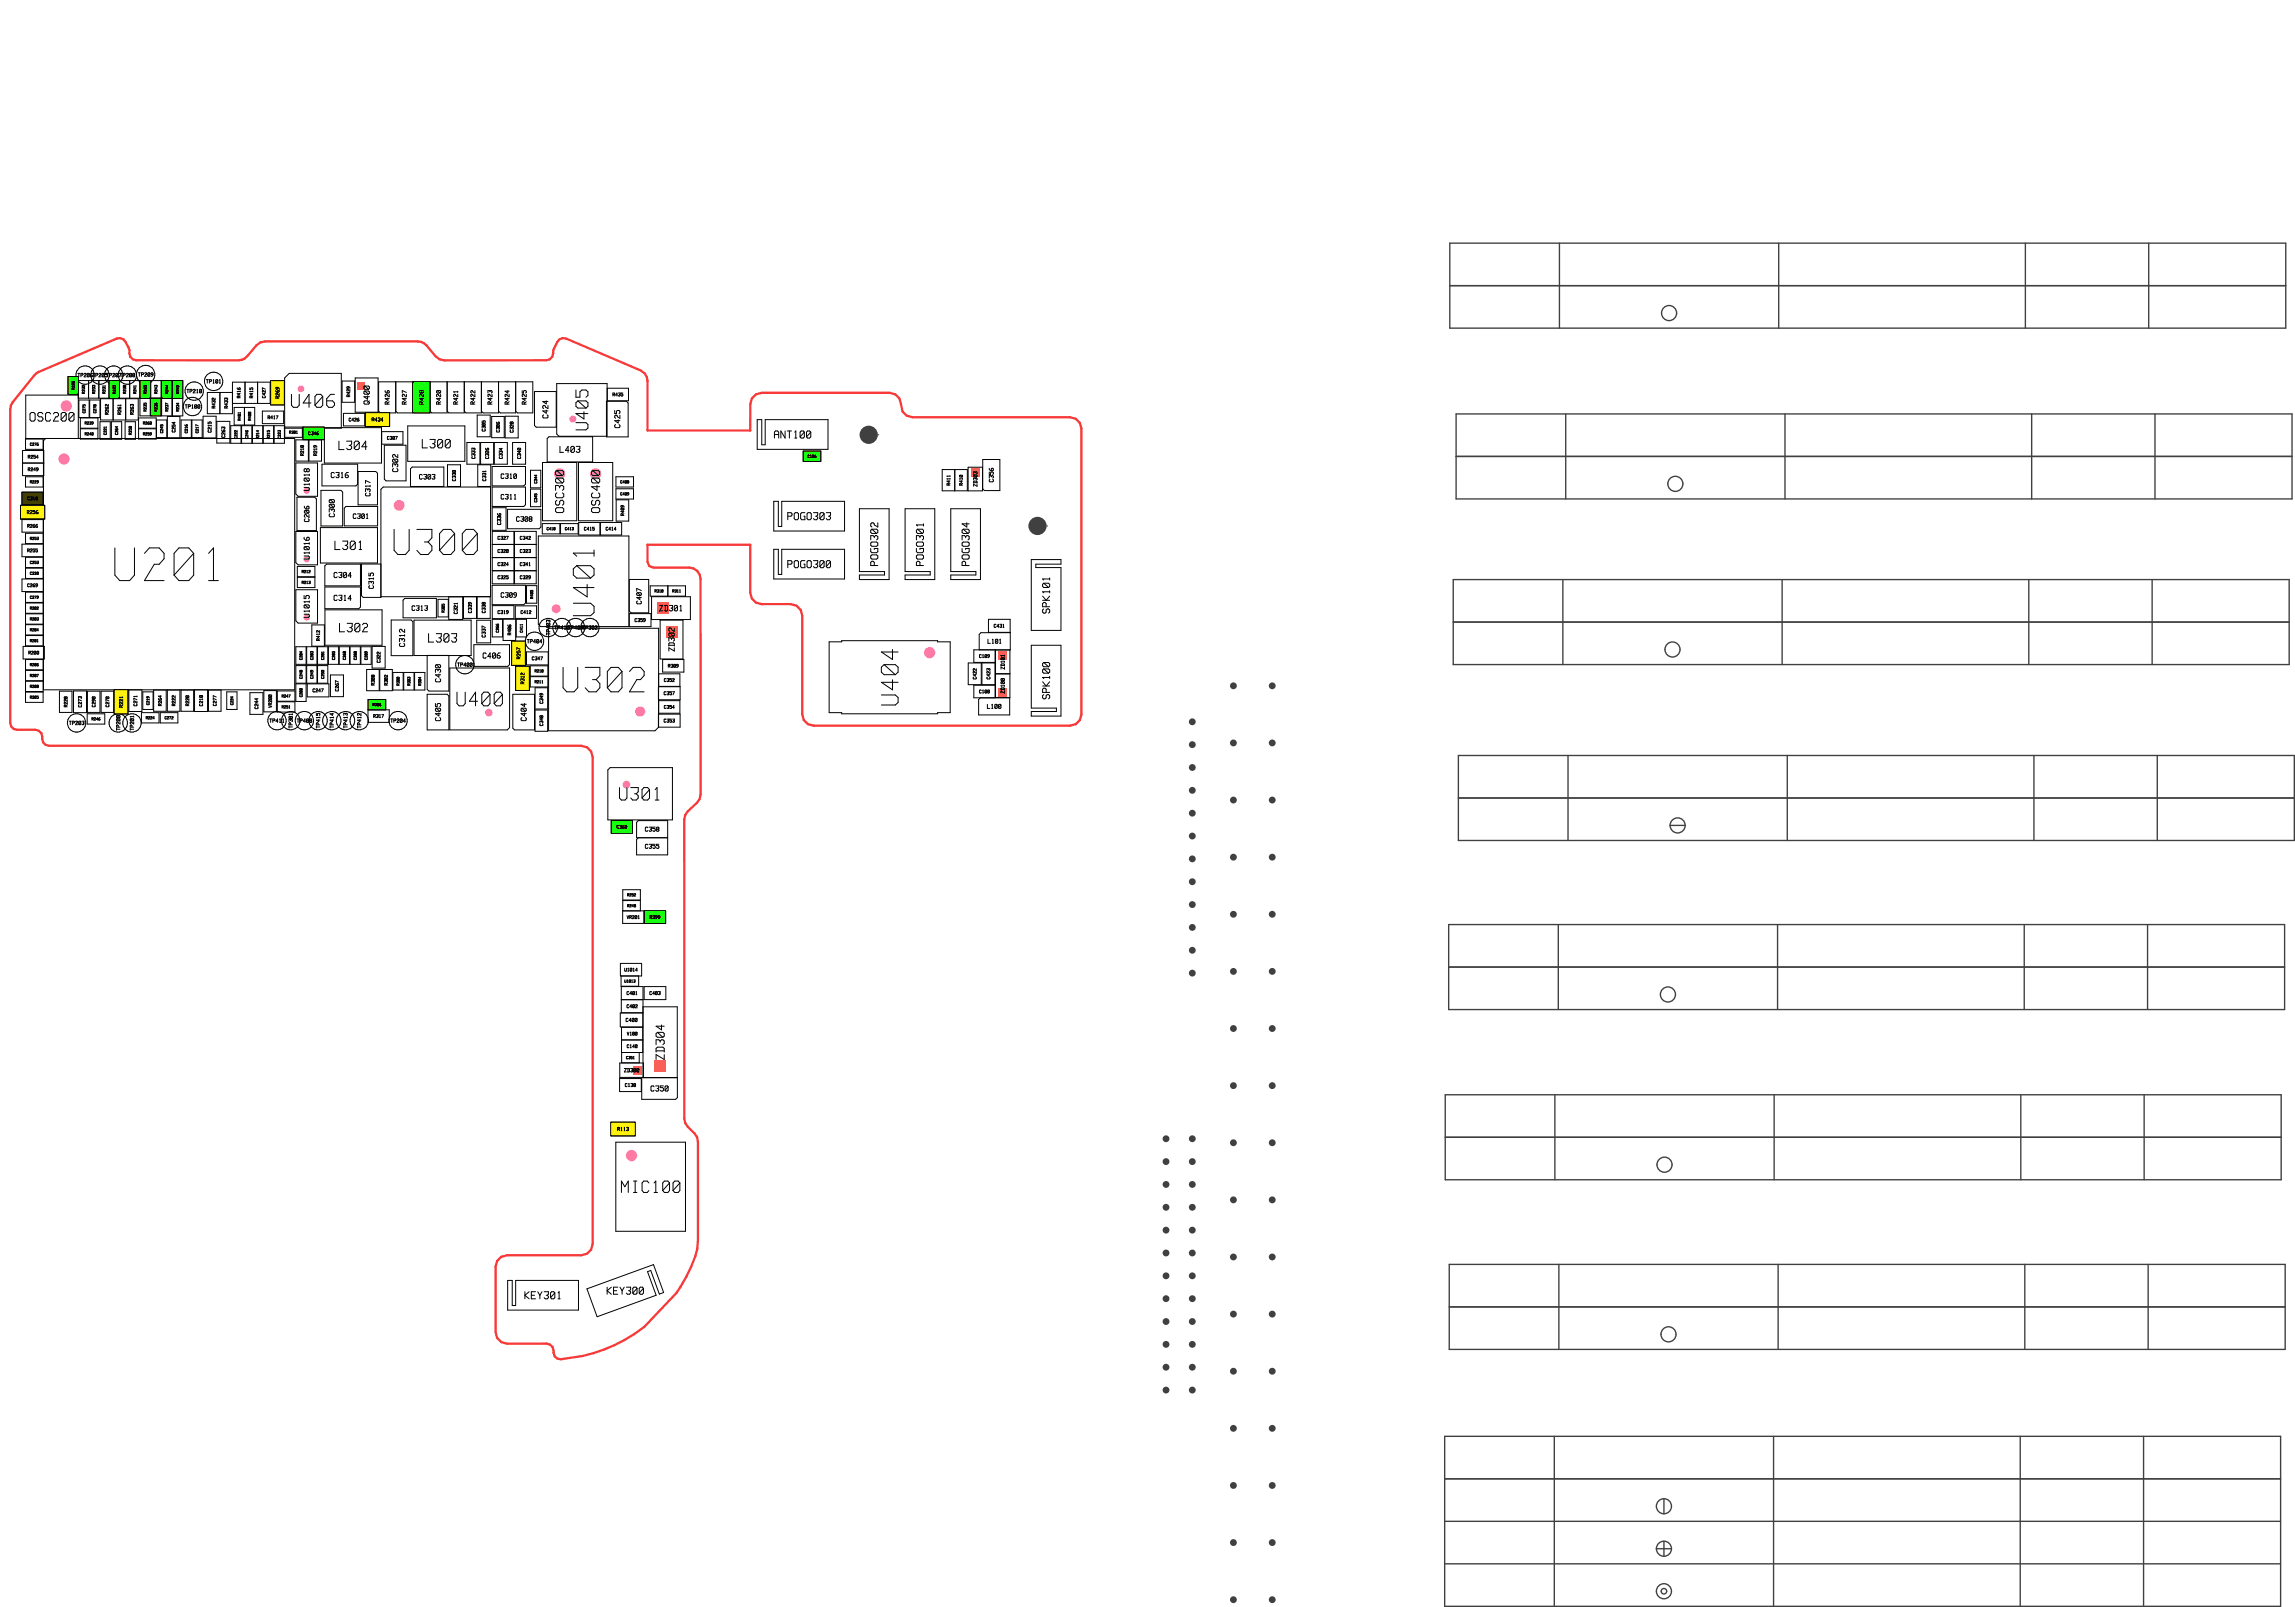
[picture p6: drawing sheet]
<svg xmlns="http://www.w3.org/2000/svg" width="210mm" height="147mm" viewBox="0 0 210 147" stroke-linecap="round" stroke-linejoin="round" font-family="sans-serif">
<defs><g id="words">
<text font-size="4.8" x="6.4" y="53.5">U201</text>
<text font-size="3.7" x="32.9" y="51">U300</text>
<text font-size="3.6" x="48.4" y="63.6">U302</text>
<text font-size="3" x="52.4" y="56.8" transform="rotate(-90 52.4 56.8)">U401</text>
<text font-size="2.4" x="80.6" y="64.9" transform="rotate(-90 80.6 64.9)">U404</text>
<text font-size="2" x="40.1" y="64.7">U400</text>
<text font-size="1.9" x="25" y="37.4">U406</text>
<g font-size="1.8">
<text x="52.7" y="39.6" transform="rotate(-90 52.7 39.6)">U405</text>
<text x="55.1" y="73.3">U301</text>
</g>
<text font-size="1.7" x="54.9" y="109.2">MIC100</text>
<text font-size="1.3" x="1" y="38.6">OSC200</text>
<g font-size="1.2">
<text x="30" y="41.2">L304</text>
<text x="37.7" y="41.1">L300</text>
<text x="50.4" y="47.3" transform="rotate(-90 50.4 47.3)">OSC300</text>
<text x="53.7" y="47.3" transform="rotate(-90 53.7 47.3)">OSC400</text>
<text x="29.7" y="50.4">L301</text>
<text x="30.1" y="57.9">L302</text>
<text x="38.3" y="58.8">L303</text>
<text x="59.8" y="97.1" transform="rotate(-90 59.8 97.1)">ZD304</text>
</g>
<g font-size="1">
<text x="69.5" y="40.2">ANT100</text>
<text x="70.3" y="47.6">POGO303</text>
<text x="70.3" y="52">POGO300</text>
<text x="95" y="64.2" transform="rotate(-90 95 64.2)">SPK100</text>
<text x="46.7" y="118.9">KEY301</text>
<text x="54.2" y="118.5">KEY300</text>
</g>
<text font-size=".9" x="50.6" y="41.4">L403</text>
<g font-size=".8">
<text x="33.3" y="37.1" transform="rotate(-90 33.3 37.1)">Q400</text>
<text x="49.7" y="38.4" transform="rotate(-90 49.7 38.4)">C424</text>
<text x="56.2" y="39.2" transform="rotate(-90 56.2 39.2)">C425</text>
<text x="27.7" y="45" transform="rotate(-90 27.7 45)">U1018</text>
<text x="29.7" y="43.8">C316</text>
<text x="30.1" y="47.4" transform="rotate(-90 30.1 47.4)">C300</text>
<text x="35.9" y="43.3" transform="rotate(-90 35.9 43.3)">C302</text>
<text x="27.7" y="51.3" transform="rotate(-90 27.7 51.3)">U1016</text>
<text x="29.9" y="52.9">C304</text>
<text x="27.7" y="56.6" transform="rotate(-90 27.7 56.6)">U1015</text>
<text x="29.9" y="55">C314</text>
<text x="36.5" y="59.2" transform="rotate(-90 36.5 59.2)">C312</text>
<text x="59.5" y="55.9">ZD301</text>
<text x="61.1" y="59.7" transform="rotate(-90 61.1 59.7)">ZD302</text>
<text x="39.8" y="62.5" transform="rotate(-90 39.8 62.5)">C430</text>
<text x="43.6" y="60.3">C406</text>
<text x="39.8" y="66" transform="rotate(-90 39.8 66)">C405</text>
<text x="47.7" y="66" transform="rotate(-90 47.7 66)">C404</text>
<text x="58.9" y="99.9">C350</text>
</g>
<g font-size=".7">
<text x="27.8" y="47.8" transform="rotate(-90 27.8 47.8)">C206</text>
<text x="31.7" y="47.5">C301</text>
<text x="33.4" y="45.5" transform="rotate(-90 33.4 45.5)">C317</text>
<text x="37.8" y="43.9">C303</text>
<text x="45.3" y="43.8">C310</text>
<text x="45.3" y="45.7">C311</text>
<text x="46.7" y="47.7">C308</text>
<text x="33.8" y="53.9" transform="rotate(-90 33.8 53.9)">C315</text>
<text x="37.1" y="55.9">C313</text>
<text x="45.3" y="54.7">C309</text>
<text x="58.3" y="55.3" transform="rotate(-90 58.3 55.3)">C407</text>
</g>
<g font-size=".6">
<text x="35.2" y="37.1" transform="rotate(-90 35.2 37.1)">R426</text>
<text x="36.8" y="37.1" transform="rotate(-90 36.8 37.1)">R427</text>
<text x="38.4" y="37.1" transform="rotate(-90 38.4 37.1)">R428</text>
<text x="39.9" y="37.1" transform="rotate(-90 39.9 37.1)">R420</text>
<text x="41.5" y="37.1" transform="rotate(-90 41.5 37.1)">R421</text>
<text x="43.1" y="37.1" transform="rotate(-90 43.1 37.1)">R422</text>
<text x="44.6" y="37.1" transform="rotate(-90 44.6 37.1)">R423</text>
<text x="46.2" y="37.1" transform="rotate(-90 46.2 37.1)">R424</text>
<text x="47.8" y="37.1" transform="rotate(-90 47.8 37.1)">R425</text>
<text x="90.5" y="44.2" transform="rotate(-90 90.5 44.2)">C356</text>
<text x="89.9" y="58.9">L101</text>
<text x="89.9" y="64.9">L100</text>
<text x="58.5" y="77.7">C355</text>
<text x="58.5" y="76.1">C358</text>
</g>
<g font-size=".5">
<text x="6.6" y="34.5">TP206TP205</text>
<text x="9.2" y="34.5">TP207</text>
<text x="10.5" y="34.5">TP208 TP209</text>
<text x="16.6" y="36">TP210</text>
<text x="18.3" y="35.1">TP101</text>
<text x="16.4" y="37.4">TP100</text>
<text x="19" y="39.6" transform="rotate(-90 19 39.6)">C215</text>
<text x="20.3" y="40.1" transform="rotate(-90 20.3 40.1)">C263</text>
<text x="25.2" y="36.5" transform="rotate(-90 25.2 36.5)">R269</text>
<text x="33.6" y="38.6">R434</text>
<text x="44.1" y="39.5" transform="rotate(-90 44.1 39.5)">C305</text>
<text x="46.7" y="39.6" transform="rotate(-90 46.7 39.6)">C328</text>
<text x="2.1" y="47">R256</text>
<text x="41.4" y="44" transform="rotate(-90 41.4 44)">C330</text>
<text x="43.2" y="42" transform="rotate(-90 43.2 42)">C333</text>
<text x="44.2" y="44" transform="rotate(-90 44.2 44)">C331</text>
<text x="44.4" y="42" transform="rotate(-90 44.4 42)">C326</text>
<text x="45.7" y="42" transform="rotate(-90 45.7 42)">C334</text>
<text x="47.4" y="42" transform="rotate(-90 47.4 42)">C340</text>
<text x="89" y="44.6" transform="rotate(-90 89 44.6)">ZD303</text>
<text x="45.2" y="50.6">C320</text>
<text x="45.2" y="51.8">C324</text>
<text x="45.2" y="53">C325</text>
<text x="45.2" y="49.4">C327</text>
<text x="45.5" y="48.1" transform="rotate(-90 45.5 48.1)">C336</text>
<text x="47.2" y="50.6">C323</text>
<text x="47.2" y="53">C329</text>
<text x="47.2" y="51.8">C341</text>
<text x="47.2" y="49.4">C342</text>
<text x="41.5" y="56.2" transform="rotate(-90 41.5 56.2)">C321</text>
<text x="42.9" y="56.1" transform="rotate(-90 42.9 56.1)">C339</text>
<text x="44.1" y="58.4" transform="rotate(-90 44.1 58.4)">C337</text>
<text x="44.1" y="56.1" transform="rotate(-90 44.1 56.1)">C338</text>
<text x="45.2" y="56.2">C319</text>
<text x="47.7" y="58.9">TP404</text>
<text x="49.9" y="58.2" transform="rotate(-90 49.9 58.2)">TP403</text>
<text x="50.2" y="57.6">TP410</text>
<text x="51.5" y="57.6">TP409TP302</text>
<text x="57.7" y="56.9">C359</text>
<text x="90.6" y="57.4">C431</text>
<text x="7.2" y="64.7" transform="rotate(-90 7.2 64.7)">C273</text>
<text x="10.9" y="64.8" transform="rotate(-90 10.9 64.8)">R221</text>
<text x="12.2" y="64.6" transform="rotate(-90 12.2 64.6)">C271</text>
<text x="18.3" y="64.6" transform="rotate(-90 18.3 64.6)">C218</text>
<text x="23.3" y="64.9" transform="rotate(-90 23.3 64.9)">C244</text>
<text x="28.2" y="63.3">C247</text>
<text x="30.7" y="63.3" transform="rotate(-90 30.7 63.3)">C267</text>
<text x="34.5" y="60.7" transform="rotate(-90 34.5 60.7)">C322</text>
<text x="41.3" y="61">TP400</text>
<text x="47.3" y="60.3" transform="rotate(-90 47.3 60.3)">R257</text>
<text x="47.7" y="62.6" transform="rotate(-90 47.7 62.6)">R312</text>
<text x="48.3" y="60.4">C347</text>
<text x="60.4" y="63.6">C357</text>
<text x="89" y="62.2" transform="rotate(-90 89 62.2)">C422</text>
<text x="90.3" y="62.2" transform="rotate(-90 90.3 62.2)">C423</text>
<text x="91.5" y="63.5" transform="rotate(-90 91.5 63.5)">ZD100</text>
<text x="91.5" y="61.3" transform="rotate(-90 91.5 61.3)">ZD101</text>
<text x="5.8" y="66.3">TP203</text>
<text x="10.6" y="66.9" transform="rotate(-90 10.6 66.9)">TP200</text>
<text x="11.8" y="66.9" transform="rotate(-90 11.8 66.9)">TP201</text>
<text x="24.1" y="66.1">TP411</text>
<text x="26.3" y="66.7" transform="rotate(-90 26.3 66.7)">TP301</text>
<text x="26.7" y="66.1">TP408</text>
<text x="28.9" y="66.7" transform="rotate(-90 28.9 66.7)">TP415</text>
<text x="30.1" y="66.7" transform="rotate(-90 30.1 66.7)">TP414</text>
<text x="31.4" y="66.7" transform="rotate(-90 31.4 66.7)">TP413</text>
<text x="32.6" y="66.7" transform="rotate(-90 32.6 66.7)">TP412</text>
<text x="35.2" y="66.1">TP204</text>
<text x="60.4" y="66.1">C353</text>
<text x="56.9" y="93.5">C400</text>
<text x="57" y="91">C401</text>
<text x="57" y="92.2">C402</text>
<text x="59.1" y="91">C403</text>
<text x="56.6" y="98.1">ZD300</text>
<text x="56.8" y="99.4">C138</text>
<text x="56.1" y="103.5">R113</text>
</g>
<g font-size=".4">
<text x="6.6" y="35.7" transform="rotate(-90 6.6 35.7)">R226</text>
<text x="2.2" y="42">R254</text>
<text x="2.5" y="40.8">C276</text>
<text x="7.5" y="38.8">R239</text>
<text x="7.5" y="39.8">R240</text>
<text x="7.5" y="36" transform="rotate(-90 7.5 36)">R232</text>
<text x="7.6" y="37.8" transform="rotate(-90 7.6 37.8)">C275</text>
<text x="8.5" y="36" transform="rotate(-90 8.5 36)">R233</text>
<text x="8.6" y="37.8" transform="rotate(-90 8.6 37.8)">C278</text>
<text x="9.4" y="36" transform="rotate(-90 9.4 36)">R231</text>
<text x="9.5" y="39.8" transform="rotate(-90 9.5 39.8)">C221</text>
<text x="9.6" y="38" transform="rotate(-90 9.6 38)">R262</text>
<text x="10.3" y="36" transform="rotate(-90 10.3 36)">R225</text>
<text x="10.6" y="39.8" transform="rotate(-90 10.6 39.8)">C264</text>
<text x="10.8" y="38" transform="rotate(-90 10.8 38)">R261</text>
<text x="11.3" y="36" transform="rotate(-90 11.3 36)">R238</text>
<text x="11.8" y="39.8" transform="rotate(-90 11.8 39.8)">R250</text>
<text x="11.9" y="38" transform="rotate(-90 11.9 38)">R263</text>
<text x="12.2" y="36" transform="rotate(-90 12.2 36)">R241</text>
<text x="12.8" y="39.8">R259</text>
<text x="12.8" y="38.8">R260</text>
<text x="13.2" y="37.7" transform="rotate(-90 13.2 37.7)">R235</text>
<text x="13.2" y="36" transform="rotate(-90 13.2 36)">R265</text>
<text x="14.2" y="37.7" transform="rotate(-90 14.2 37.7)">R236</text>
<text x="14.2" y="36" transform="rotate(-90 14.2 36)">R243</text>
<text x="14.7" y="39.7" transform="rotate(-90 14.7 39.7)">C245</text>
<text x="15.1" y="37.7" transform="rotate(-90 15.1 37.7)">R237</text>
<text x="15.1" y="36" transform="rotate(-90 15.1 36)">R244</text>
<text x="15.8" y="39.6" transform="rotate(-90 15.8 39.6)">C254</text>
<text x="16.1" y="37.7" transform="rotate(-90 16.1 37.7)">R234</text>
<text x="16.1" y="36" transform="rotate(-90 16.1 36)">R242</text>
<text x="16.9" y="39.7" transform="rotate(-90 16.9 39.7)">C216</text>
<text x="17.9" y="39.7" transform="rotate(-90 17.9 39.7)">C217</text>
<text x="19.4" y="37.4" transform="rotate(-90 19.4 37.4)">R432</text>
<text x="20.6" y="37.4" transform="rotate(-90 20.6 37.4)">R433</text>
<text x="21.5" y="40.2" transform="rotate(-90 21.5 40.2)">C222</text>
<text x="21.7" y="36.5" transform="rotate(-90 21.7 36.5)">R416</text>
<text x="21.8" y="38.5" transform="rotate(-90 21.8 38.5)">R401</text>
<text x="22.5" y="40.2" transform="rotate(-90 22.5 40.2)">C246</text>
<text x="22.7" y="38.5" transform="rotate(-90 22.7 38.5)">R400</text>
<text x="22.9" y="36.5" transform="rotate(-90 22.9 36.5)">R415</text>
<text x="23.5" y="40.2" transform="rotate(-90 23.5 40.2)">R214</text>
<text x="24" y="36.5" transform="rotate(-90 24 36.5)">C427</text>
<text x="24.1" y="38.4">R417</text>
<text x="24.4" y="40.2" transform="rotate(-90 24.4 40.2)">R215</text>
<text x="25.4" y="40.2" transform="rotate(-90 25.4 40.2)">C223</text>
<text x="26.2" y="39.7">R301</text>
<text x="27.5" y="41.7" transform="rotate(-90 27.5 41.7)">R218</text>
<text x="27.9" y="39.8">C346</text>
<text x="28.7" y="41.7" transform="rotate(-90 28.7 41.7)">R219</text>
<text x="31.6" y="38.6">C426</text>
<text x="31.7" y="36.4" transform="rotate(-90 31.7 36.4)">R429</text>
<text x="35.1" y="40.2">C307</text>
<text x="45.4" y="39.6" transform="rotate(-90 45.4 39.6)">C306</text>
<text x="55.7" y="36.3">R435</text>
<text x="73.6" y="41.9">C106</text>
<text x="2.1" y="45.8">C318</text>
<text x="2.2" y="43.1">R249</text>
<text x="2.5" y="44.2">R229</text>
<text x="48.9" y="46" transform="rotate(-90 48.9 46)">C345</text>
<text x="48.9" y="44.2" transform="rotate(-90 48.9 44.2)">C344</text>
<text x="56.5" y="44.2">C408</text>
<text x="56.5" y="45.3">C409</text>
<text x="56.8" y="47.2" transform="rotate(-90 56.8 47.2)">R409</text>
<text x="86.7" y="44.4" transform="rotate(-90 86.7 44.4)">R411</text>
<text x="87.8" y="44.4" transform="rotate(-90 87.8 44.4)">R410</text>
<text x="2.1" y="53.7">C269</text>
<text x="2.1" y="50.5">R255</text>
<text x="2.1" y="48.3">R266</text>
<text x="2.5" y="52.6">C220</text>
<text x="2.5" y="51.6">C253</text>
<text x="2.5" y="49.4">R253</text>
<text x="27.3" y="52.4">R212</text>
<text x="27.3" y="53.4">R213</text>
<text x="49.7" y="48.5">C410</text>
<text x="51.4" y="48.5">C413</text>
<text x="53.1" y="48.5">C415</text>
<text x="55.1" y="48.5">C414</text>
<text x="2.3" y="59.9">R200</text>
<text x="2.5" y="54.8">C279</text>
<text x="2.5" y="58.7">R201</text>
<text x="2.5" y="55.8">R202</text>
<text x="2.5" y="56.8">R203</text>
<text x="2.5" y="57.8">R204</text>
<text x="29" y="58.7" transform="rotate(-90 29 58.7)">R412</text>
<text x="40.4" y="56.1" transform="rotate(-90 40.4 56.1)">R305</text>
<text x="45.4" y="57.9" transform="rotate(-90 45.4 57.9)">C266</text>
<text x="46.5" y="58.1" transform="rotate(-90 46.5 58.1)">R406</text>
<text x="47.3" y="56.2">C412</text>
<text x="47.6" y="57.9" transform="rotate(-90 47.6 57.9)">C411</text>
<text x="48.5" y="54.8" transform="rotate(-90 48.5 54.8)">R405</text>
<text x="59.6" y="54.2">R310</text>
<text x="61.2" y="54.2">R311</text>
<text x="2.5" y="63.9">R205</text>
<text x="2.5" y="60.9">R206</text>
<text x="2.5" y="61.9">R207</text>
<text x="2.5" y="62.9">R208</text>
<text x="5.9" y="64.7" transform="rotate(-90 5.9 64.7)">R228</text>
<text x="8.1" y="65.9">R246</text>
<text x="8.4" y="64.7" transform="rotate(-90 8.4 64.7)">C290</text>
<text x="9.7" y="64.7" transform="rotate(-90 9.7 64.7)">C270</text>
<text x="13.1" y="65.8">R224</text>
<text x="13.4" y="64.5" transform="rotate(-90 13.4 64.5)">C219</text>
<text x="14.5" y="64.6" transform="rotate(-90 14.5 64.6)">R264</text>
<text x="14.8" y="65.8">C272</text>
<text x="15.8" y="64.6" transform="rotate(-90 15.8 64.6)">R222</text>
<text x="17" y="64.6" transform="rotate(-90 17 64.6)">R220</text>
<text x="19.5" y="64.6" transform="rotate(-90 19.5 64.6)">C277</text>
<text x="21.1" y="64.5" transform="rotate(-90 21.1 64.5)">C224</text>
<text x="24.5" y="64.8" transform="rotate(-90 24.5 64.8)">VR200</text>
<text x="25.5" y="63.8">R247</text>
<text x="25.5" y="64.8">R251</text>
<text x="27.4" y="63.8" transform="rotate(-90 27.4 63.8)">C280</text>
<text x="27.4" y="62.1" transform="rotate(-90 27.4 62.1)">C248</text>
<text x="27.4" y="60.4" transform="rotate(-90 27.4 60.4)">C284</text>
<text x="28.4" y="62.1" transform="rotate(-90 28.4 62.1)">C249</text>
<text x="28.4" y="60.4" transform="rotate(-90 28.4 60.4)">C283</text>
<text x="29.4" y="62.1" transform="rotate(-90 29.4 62.1)">C250</text>
<text x="29.4" y="60.4" transform="rotate(-90 29.4 60.4)">C281</text>
<text x="30.4" y="60.4" transform="rotate(-90 30.4 60.4)">C285</text>
<text x="31.4" y="60.4" transform="rotate(-90 31.4 60.4)">C268</text>
<text x="32.4" y="60.4" transform="rotate(-90 32.4 60.4)">C288</text>
<text x="33.4" y="60.4" transform="rotate(-90 33.4 60.4)">C289</text>
<text x="33.8" y="64.6">R306</text>
<text x="33.8" y="65.7">R317</text>
<text x="34" y="62.7" transform="rotate(-90 34 62.7)">R308</text>
<text x="35.2" y="62.7" transform="rotate(-90 35.2 62.7)">R302</text>
<text x="36.3" y="62.7" transform="rotate(-90 36.3 62.7)">R300</text>
<text x="37.3" y="62.7" transform="rotate(-90 37.3 62.7)">R303</text>
<text x="38.3" y="62.7" transform="rotate(-90 38.3 62.7)">R304</text>
<text x="48.6" y="61.5">R210</text>
<text x="48.6" y="62.5">R211</text>
<text x="49.4" y="64.4" transform="rotate(-90 49.4 64.4)">C349</text>
<text x="60.4" y="62.4">C352</text>
<text x="60.4" y="64.8">C354</text>
<text x="60.8" y="61.1">R309</text>
<text x="89.2" y="63.4">C100</text>
<text x="89.2" y="60.2">C109</text>
<text x="49.4" y="66.4" transform="rotate(-90 49.4 66.4)">C348</text>
<text x="56.1" y="75.8">C360</text>
<text x="57.1" y="83">R248</text>
<text x="57.1" y="82">R252</text>
<text x="56.7" y="88.9">U1014</text>
<text x="56.8" y="89.9">U1013</text>
<text x="56.9" y="84.1">VR201</text>
<text x="59.1" y="84.1">R399</text>
<text x="57" y="95.9">C140</text>
<text x="57" y="94.7">V100</text>
<text x="57" y="96.9">C351</text>
</g>
</g></defs>
<path d="M3.1 34.3l.4-.3 7.2-3 .3-.1a1.41 1.41 0 0 1 .8 1.4l.1 .3 .3 .3 .3 .1h9.3l.6-.2 1.1-1.2 .3-.3 .5-.1h13.9l.6 .2 1.1 1.2 .3 .3 .5 .1h9.3a.75 .75 0 0 0 .6-1l.6-1 .3-.1 .3 .1 6.8 2.9 .4 .3 .2 .3v.3v4.6h9.5v-2.4l.1-.5 .4-.4 .5-.2h11.7l.5 .2 .4 .4 .3 1.1 .4 .4 .5 .2h14.4l.5 .1 .4 .4 .2 .5v26.1l-.2 .6-.4 .3-.5 .2h-23.4l-.6-.2-.4-.3-.1-.6v-9l-.1-.5-.4-.4-.5-.1h-2.7l-.5-.2-.4-.4-.1-.5v-4.4h-9.5v1.6l.2 .4 .4 .1h3.3a1.04 1.04 0 0 1 1 1.1v19.7l-.1 .4-.2 .3-.8 .8-.3 .3-.1 .5v27.3l.1 .4 .2 .4 .9 .9 .1 .4v9.1a8.1 8.1 0 0 1-1.6 4.2l-.4 .6-3 3.1a14.3 14.3 0 0 1-7.6 2.9 .65 .65 0 0 1-.7-.8v-.3l-.3-.2-.3-.1h-3.6l-.5-.1-.4-.4-.1-.5-.1-6 .2-.6 .4-.3 .5-.2h6.8l.5-.1 .4-.4 .1-.5v-44.5l-.1-.6-.4-.3-.5-.2h-48.7a.67 .67 0 0 1-.6-.8l-.1-.3-.2-.3h-.4h-1.6l-.3-.1-.3-.3-.1-.3v-28.7l.3-.6z" fill="none" stroke="#f83939" stroke-width=".21"/>
<g fill="none" stroke="#404040" stroke-width=".13">
<path d="M132.7 22.2h76.5v7.8h-76.5zM132.7 26.1h76.5M133.2 37.9h76.5v7.7h-76.5zM142.7 22.2v7.8M143.3 37.9v7.7M162.8 22.2v7.8M163.3 37.9v7.7M185.3 22.2v7.8M185.9 37.9v7.7M196.6 22.2v7.8M197.2 37.9v7.7M133 53h76.5v7.8h-76.5z"/>
<path d="M133 56.9h76.5M133.2 41.8h76.5M143 53v7.8M163.1 53v7.8M185.6 53v7.8M196.9 53v7.8M133.4 69.1h76.5v7.8h-76.5zM133.4 73h76.5M143.5 69.1v7.8M152.8 75.5a.69 .69 0 0 1 .7-.7 .69 .69 0 0 1 .7 .7M152.8 75.5a.69 .69 0 0 0 .7 .7 .69 .69 0 0 0 .7-.7M152.8 75.5h1.4"/>
<path d="M163.5 69.1v7.8M186.1 69.1v7.8M197.4 69.1v7.8M132.6 84.6h76.4v7.7h-76.4zM132.6 88.5h76.4M142.6 84.6v7.7M162.7 84.6v7.7M185.2 84.6v7.7M196.5 84.6v7.7M132.2 100.1h76.5v7.8h-76.5zM132.2 104h76.5M132.6 115.7h76.5v7.7h-76.5z"/>
<path d="M132.6 119.5h76.5M142.3 100.1v7.8M142.6 115.7v7.7M162.3 100.1v7.8M162.7 115.7v7.7M184.9 100.1v7.8M185.3 115.7v7.7M196.2 100.1v7.8M196.6 115.7v7.7M132.2 131.4h76.5v15.5h-76.5zM132.2 135.3h76.5M132.2 139.2h76.5"/>
<path d="M142.2 131.4v15.5M152.3 137.1v1.4M162.3 131.4v15.5M184.9 131.4v15.5M196.1 131.4v15.5M132.2 143.1h76.5M151.6 141.7a.69 .69 0 0 1 .7-.7 .69 .69 0 0 1 .6 .7M151.6 141.7a.69 .69 0 0 0 .7 .7 .69 .69 0 0 0 .6-.7M151.6 141.7h1.3M152.3 141v1.4"/>
<circle cx="152.7" cy="28.6" r=".69"/>
<circle cx="153" cy="59.4" r=".69"/>
<circle cx="153.3" cy="44.3" r=".69"/>
<circle cx="152.6" cy="91" r=".69"/>
<circle cx="152.3" cy="106.5" r=".69"/>
<circle cx="152.3" cy="137.8" r=".69"/>
<circle cx="152.7" cy="122.1" r=".69"/>
<circle cx="152.3" cy="145.6" r=".25"/>
<circle cx="152.3" cy="145.6" r=".69"/>
</g>
<circle cx="79.5" cy="39.8" r=".84" fill="#404040"/>
<circle cx="94.9" cy="48.1" r=".84" fill="#404040"/>
<g fill="none" stroke="#000" stroke-width=".09">
<path d="M7.2 36.6h1v1.6h-1zM8.2 36.6h.9v1.6h-.9zM9.1 38.6h1v1.6h-1zM10.2 38.6h.9v1.6h-.9zM14.3 38.4h1v1.6h-1zM15.3 38.1h1.2v1.9h-1.2zM16.6 38.4h.9v1.6h-.9zM17.6 38.4h.9v1.6h-.9zM18.6 38.1h1.2v2h-1.2zM19.8 38.5h1.2v2h-1.2zM21.1 38.9h1v1.7h-1zM22.1 38.9h.9v1.7h-.9z"/>
<path d="M23.6 35h1.1v1.9h-1.1zM25.1 38.9h.9v1.7h-.9zM27.7 39.1h2v1.1h-2zM31.4 37.8h2v1.2h-2zM34.9 39.5h2v1.1h-2zM43.7 38h1.2v2h-1.2zM45 38.1h1.1v1.9h-1.1zM46.2 38.1h1.2v2h-1.2zM48.9 35.8h2v3.3h-1.8l-.2-.2zM55.5 36.7h1.8l.2 .2v3.1h-2zM69.3 38.4h.4v2.3h.3v-2.3h5.8v2.7h-6.5zM2 53h2v1.1h-2z"/>
<path d="M2 45h2v1.2h-2zM2.3 40.2h1.6v.9h-1.6zM2.3 51h1.6v.9h-1.6zM2.3 52h1.6v.9h-1.6zM2.3 54.2h1.6v.9h-1.6zM27.1 59.2h.9v1.6h-.9zM27.2 45.5h1.6l.2 .1v2.9h-1.8zM28.1 59.2h.9v1.6h-.9zM29.1 59.2h.9v1.6h-.9zM29.4 44.9h1.8l.2 .1v3.1h-2zM29.5 42.5h3.2v1.8l-.1 .1h-3.1zM29.7 53.7h3.3v1.8l-.2 .2h-3.1z"/>
<path d="M29.9 51.6h3.1v2h-3.3v-1.8zM30 59.2h1v1.6h-1zM31 59.2h1v1.6h-1zM31.7 46.3h2.9v1.8h-3.1v-1.6zM32 59.2h1v1.6h-1zM32.8 43.1h1.6l.1 .2v2.9h-1.7zM33 59.2h1v1.6h-1zM33.1 51.6v2.9l.1 .1h1.7v-3M34 59.1h1.2v2h-1.2zM35.2 40.7h2v3.3h-1.9l-.1-.2zM35.8 56.7h1.8l.2 .2v3.1h-2zM37 54.7h2.9v1.8h-3v-1.6z"/>
<path d="M37.7 42.7h2.9v1.8h-3v-1.6zM39.1 60h2v3.2h-1.9l-.1-.1zM40.9 42.5h1.2v2h-1.2zM41.1 54.6h1.2v2.1h-1.2zM42.4 54.6h1.2v2h-1.2zM42.7 40.5h1.2v2h-1.2zM43.4 59h3.2v1.8l-.1 .2h-3.1zM43.6 56.7h1.3v2.1h-1.3zM43.7 54.6h1.2v2h-1.2zM43.7 42.5h1.2v2h-1.2zM44 40.5h1.2v2h-1.2zM45 42.7h3.1v1.6l-.2 .1h-2.9z"/>
<path d="M45 44.6h3.1v1.6l-.2 .1h-2.9zM45 46.4h1.3v2.1h-1.3zM45 53.5h3.1v1.7l-.2 .1h-2.9zM45 56.7h1v1.6h-1zM45 48.6h2v4.8h-2zM45 55.4h2v1.2h-2zM45 51h2M45 49.8h2M45 52.2h2M45.2 40.5h1.2v2h-1.2zM46.4 46.6h3.1v1.6l-.2 .2h-2.9zM46.9 40.5h1.2v2h-1.2z"/>
<path d="M47.1 51h2M47.1 49.8h2M47.1 48.6h2v4.8h-2zM47.1 52.2h2M47.2 55.4h1.9v1.2h-1.9zM47.2 56.7h1v1.6h-1zM49.5 43h-1v1.6h1M49.5 44.7h-1v1.6h1M49.6 47.9h1.6v.9h-1.6zM51.3 47.9h1.6v.9h-1.6zM53 47.8h1.9v1.1h-1.9zM54.9 47.8h2v1.1h-2z"/>
<path d="M56.4 43.6h1.6v1h-1.6zM56.4 44.7h1.6v.9h-1.6zM57.6 56.1h2v1.2h-2zM57.6 53h1.8v3.1h-1.7l-.1-.2zM73.5 41.3h1.6v.9h-1.6zM89.1 59.4h2v1.2h-2zM89.9 42h1.6v2.9h-1.4l-.2-.2zM90.4 56.7h2v1.1h-2zM6.7 63.2h1.2v2h-1.2zM8 63.2h1.1v2h-1.1zM9.3 63.2h1.1v2h-1.1zM11.8 63.1h1.2v2h-1.2z"/>
<path d="M13.1 63.3h.9v1.6h-.9zM14.7 65.2h1.6v.9h-1.6zM17.8 63.1h1.2v2h-1.2zM19.1 63.1h1.1v2h-1.1zM20.7 63.3h1v1.6h-1zM22.9 63.4h1.2v1.9h-1.2zM27.1 62.6h.9v1.6h-.9zM27.1 60.9h.9v1.6h-.9zM28.1 60.9h.9v1.6h-.9zM28.1 62.6h2v1.1h-2zM29.1 60.9h.9v1.6h-.9zM30.2 61.7h1.2v2h-1.2z"/>
<path d="M40.9 63.5h-1.8v3.3h2v-3.1M46.9 63.5h2v3.3h-1.8l-.2-.2zM48.2 60.8v-1.2h2v1.2M49 62.9v2h1.1v-2M49 64.9h1.1v2h-1.1zM55.9 75.1h2v1.1h-2zM58.4 76.6l-.1 .2v1.4h2.8v-3.1h-2.7l-.1 .1v1.4h2.8M60.2 65.3h2v1.2h-2zM60.2 62.8h2v1.2h-2zM60.3 61.6h1.9v1.2h-1.9zM60.3 64.1h1.9v1.1h-1.9zM88.6 60.6h1.2v2h-1.2z"/>
<path d="M89.1 62.7h2v1.1h-2zM89.9 60.6h1.1v2h-1.1zM56.7 98.7h2v1.2h-2zM56.9 91.4h1.9M56.9 96.3h1.9M58.7 98.6h3.3v1.8l-.2 .2h-3.1zM58.8 95.1h-1.9v2.1h1.6v-.9M58.8 92.6h-1.9v-2.4h1.9v3.7h-2v-1.2h2M58.9 90.2h2v1.2h-2z"/>
</g>
<g fill="#404040">
<circle cx="106.7" cy="127.2" r=".31"/>
<circle cx="106.7" cy="125.1" r=".31"/>
<circle cx="106.7" cy="123" r=".31"/>
<circle cx="106.7" cy="120.9" r=".31"/>
<circle cx="106.7" cy="118.8" r=".31"/>
<circle cx="106.7" cy="116.7" r=".31"/>
<circle cx="106.7" cy="114.6" r=".31"/>
<circle cx="106.7" cy="112.5" r=".31"/>
<circle cx="106.7" cy="110.4" r=".31"/>
<circle cx="106.7" cy="108.3" r=".31"/>
<circle cx="106.7" cy="106.3" r=".31"/>
<circle cx="106.7" cy="104.2" r=".31"/>
<circle cx="116.4" cy="146.3" r=".31"/>
<circle cx="116.4" cy="141.1" r=".31"/>
<circle cx="116.4" cy="135.9" r=".31"/>
<circle cx="116.4" cy="130.7" r=".31"/>
<circle cx="116.4" cy="125.4" r=".31"/>
<circle cx="116.4" cy="120.2" r=".31"/>
<circle cx="116.4" cy="115" r=".31"/>
<circle cx="116.4" cy="109.8" r=".31"/>
<circle cx="116.4" cy="104.5" r=".31"/>
<circle cx="116.4" cy="99.3" r=".31"/>
<circle cx="116.4" cy="94.1" r=".31"/>
<circle cx="116.4" cy="88.9" r=".31"/>
<circle cx="116.4" cy="83.6" r=".31"/>
<circle cx="116.4" cy="78.4" r=".31"/>
<circle cx="116.4" cy="73.2" r=".31"/>
<circle cx="116.4" cy="68" r=".31"/>
<circle cx="116.4" cy="62.7" r=".31"/>
<circle cx="112.9" cy="146.3" r=".31"/>
<circle cx="112.9" cy="141.1" r=".31"/>
<circle cx="112.9" cy="135.9" r=".31"/>
<circle cx="112.9" cy="130.7" r=".31"/>
<circle cx="112.9" cy="125.4" r=".31"/>
<circle cx="112.9" cy="120.2" r=".31"/>
<circle cx="112.9" cy="115" r=".31"/>
<circle cx="112.9" cy="109.8" r=".31"/>
<circle cx="112.9" cy="104.5" r=".31"/>
<circle cx="112.9" cy="99.3" r=".31"/>
<circle cx="112.9" cy="94.1" r=".31"/>
<circle cx="112.9" cy="88.9" r=".31"/>
<circle cx="112.9" cy="83.6" r=".31"/>
<circle cx="112.9" cy="78.4" r=".31"/>
<circle cx="112.9" cy="73.2" r=".31"/>
<circle cx="112.9" cy="68" r=".31"/>
<circle cx="112.9" cy="62.7" r=".31"/>
<circle cx="109.1" cy="127.2" r=".31"/>
<circle cx="109.1" cy="125.1" r=".31"/>
<circle cx="109.1" cy="123" r=".31"/>
<circle cx="109.1" cy="120.9" r=".31"/>
<circle cx="109.1" cy="118.8" r=".31"/>
<circle cx="109.1" cy="116.7" r=".31"/>
<circle cx="109.1" cy="114.6" r=".31"/>
<circle cx="109.1" cy="112.5" r=".31"/>
<circle cx="109.1" cy="110.4" r=".31"/>
<circle cx="109.1" cy="108.3" r=".31"/>
<circle cx="109.1" cy="106.3" r=".31"/>
<circle cx="109.1" cy="104.2" r=".31"/>
<circle cx="109.1" cy="89" r=".31"/>
<circle cx="109.1" cy="86.9" r=".31"/>
<circle cx="109.1" cy="84.8" r=".31"/>
<circle cx="109.1" cy="82.7" r=".31"/>
<circle cx="109.1" cy="80.7" r=".31"/>
<circle cx="109.1" cy="78.6" r=".31"/>
<circle cx="109.1" cy="76.5" r=".31"/>
<circle cx="109.1" cy="74.4" r=".31"/>
<circle cx="109.1" cy="72.3" r=".31"/>
<circle cx="109.1" cy="70.2" r=".31"/>
<circle cx="109.1" cy="68.1" r=".31"/>
<circle cx="109.1" cy="66" r=".31"/>
</g>
<g fill="none" stroke="#000" stroke-width=".09">
<path d="M7 34.4a.84 .84 0 0 0 .7 .7 .84 .84 0 0 0 .9-.5M7 34a.84 .84 0 0 1 .9-.5 .84 .84 0 0 1 .7 .7M7.2 36.1h-4.8v4h24.6v23h-23v-22.8l.2-.2M7.2 36.1h-1v-1.7h1v5.7M7.2 34.8h6.5v3.2h-.9v-3.2M7.2 36.4h6.5M7.4 38.2h1.6v1h-1.6zM7.4 39.2h1.6v1h-1.6zM8.1 34.8v1.6M8.3 34.4a.81 .81 0 0 0 .7 .7M8.4 34a.84 .84 0 0 1 .9-.5 .84 .84 0 0 1 .7 .7M9 34.8v1.6"/>
<path d="M9.2 36.5h3.4v1.9h-3.4zM9.6 34.4a.8 .8 0 0 0 .5 .7M9.6 34a.84 .84 0 0 1 .9-.5 .84 .84 0 0 1 .7 .7M9.9 34.6a.8 .8 0 0 1-.6 .5M10 34.8v1.6M10.4 36.5v1.9M10.8 34.4a.84 .84 0 0 0 .7 .7 .84 .84 0 0 0 .9-.5M10.9 34a.84 .84 0 0 1 .9-.5 .84 .84 0 0 1 .7 .7M10.9 34.8v1.6M11.2 34.6a.79 .79 0 0 1-.9 .5M11.4 38.6h1v1.6h-1zM11.5 36.5v1.9"/>
<path d="M11.9 34.8v1.6M12.5 33.9a.84 .84 0 0 1 1.3-.3 .84 .84 0 0 1 .1 1.3 .84 .84 0 0 1-1.3-.2M12.7 38.2h1.6v1h-1.6zM12.7 39.2h1.6v1h-1.6zM13.8 34.8h.9v3.2h-.9zM13.8 36.4h.9M14.8 34.8h.9v3.2h-.9zM14.8 36.4h.9M15.8 34.8h.9v3.2h-.9zM15.8 36.4h.9M16.8 36.9a.84 .84 0 0 1 1.4-.3 .84 .84 0 0 1-.2 1.3 .84 .84 0 0 1-1.2-.6M17 35.5a.84 .84 0 0 1 1.3-.4 .84 .84 0 0 1-.1 1.4 .84 .84 0 0 1-1.3-.6"/>
<path d="M18.8 34.6a.84 .84 0 0 1 1.3-.3 .84 .84 0 0 1-.2 1.3 .84 .84 0 0 1-1.2-.6M20.1 35.9v1.9M21.3 35.9h-2.3v1.9h2.3v-2.8h2.3v1.9h-2.3M21.4 37.3h1.9v1.6h-1.9zM22.4 37.3v1.6M22.4 35v1.9M23.1 38.9h.9v1.7h-.9zM24 37.6h2v1.2h-2zM24.1 38.9h.9v1.7h-.9zM24.8 37v-2.2h1.2v2.2M26 34.6l.5-.4h4.7v5h-5.2zM26.1 39.1h1.6v.9h-1.6z"/>
<path d="M29.7 39.1h5.2v3.3h-5.2zM31.3 34.9h1.2v1.9h-1.2zM32.5 34.6h2.1v3.1h-2.1zM36.2 34.9v2.9h-2.8v1.2h2.2v-1.2M37.3 39h5.2v3.2h-5.2zM37.8 34.9v2.9h-1.4l-.2-.2M39.3 34.9v2.9h-1.4l-.1-.2M40.9 34.9v2.9h-1.4l-.2-.2M42.5 34.9v2.9h-1.4l-.2-.2M44.1 34.9v2.9h-1.5l-.1-.2M45.6 34.9v2.9h-1.4l-.1-.2M47.2 34.9v2.9h-1.4l-.2-.2"/>
<path d="M47.2 37.6l.1 .2h1.5v-2.9h-14.2v2.7l.2 .2M50.9 39.7v-4.6h4.7v4.8h-4.5M55.6 35.5h1.9v1.2h-1.9M74.2 39.5v.5l-.1 .1h-.2l-.1-.1M74.2 39.5l-.1-.1h-.2l-.1 .1v.5M74.2 39.5l-.4 .5M1.9 46.2h2.2v1.3h-2.2zM2 49.8h2v1.1h-2zM2 47.5h2v1.2h-2zM2.1 42.4h1.9M2.1 41.2h1.9v2.3h-1.9zM2.1 59.1h2v1.2h-2z"/>
<path d="M2.3 43.6h1.6v1h-1.6zM2.3 48.8h1.6v.9h-1.6zM2.3 55.2h1.6v.9h-1.6zM2.3 56.2h1.6v.9h-1.6zM2.3 57.1h1.6v1h-1.6zM2.3 58.1h1.6v1h-1.6zM27.1 42.3h2v3.1h-1.8l-.2-.2zM27.1 40.2h1.1v2h-1.1zM27.1 48.6h2v3.1h-1.8l-.2-.2zM27.1 53.9h2v3.1h-1.8l-.2-.2zM27.2 51.8h1.6v1h-1.6zM27.2 52.8h1.6v.9h-1.6z"/>
<path d="M28.3 40.2h1.1v2h-1.1zM28.5 57.2h1.2v1.9h-1.2zM29.7 55.8h5.3v3.2h-5.3zM34.5 48.3h-5.2v3.2h5.2M35.1 44.6h9.8v10h-10v-9.8zM37.9 56.7h5.2v3.3h-5.2zM40.1 54.8h.9v1.6h-.9zM42.4 60a.77 .77 0 0 0-.6 .5M42.6 60a.84 .84 0 0 1 .8 .8 .84 .84 0 0 1-.8 .8 .84 .84 0 0 1-.9-.7M46 56.6h1.2v2h-1.2zM46.8 58.6h1.3v2.3h-1.3zM48.2 53.6h.9v1.6h-.9z"/>
<path d="M49.3 57.1v-8.1h8.2v8.3h-8M49.3 57.5l.1 .2M49.5 58.1a.85 .85 0 0 0-1.4 .2M49.6 42.3h3.2v5.3h-3.2zM49.6 58.2a.84 .84 0 0 1-.4 1.3 .84 .84 0 0 1-1.1-.7M50.1 40.1l.1-.1h4v2.3h-4.1zM50.2 57.5h10.1v9l-.4 .3h-9.7zM50.6 57.5l.2 .5M50.8 58l-.2 .1-.5 .1M50.9 57.7l-.1 .3M51.8 57.5a.84 .84 0 0 0 .8 .7 .84 .84 0 0 0 .9-.5M52.2 57.7a.85 .85 0 0 1-1.4 .3"/>
<path d="M52.9 42.3h3.2v5.3h-3.2zM53.4 56.8a.85 .85 0 0 1 1.3 .2 .85 .85 0 0 1-.4 1.2 .85 .85 0 0 1-1.2-.7M56.4 45.7h1.1v2h-1.1zM59.5 53.6h3.2v.9h-3.2zM59.6 54.6h3.6v2.1h-3.6zM60.4 56.7h2.1v3.6h-2.1zM61.1 53.6v.9M70.8 45.9h.4v2.3h.3v-2.3h5.8v2.7h-6.5zM70.8 50.2h.4v2.3h.3v-2.3h5.8v2.8h-6.5zM75.9 58.7h1.1v-.1h8.8v.1h1.1v6.5h-1.1v.1h-8.8v-.1h-1.1zM78.6 46.5h2.8v6.5h-2.8v-.4h2.3v-.3h-2.3zM82.8 46.5h2.7v6.5h-2.7v-.4h2.3v-.3h-2.3z"/>
<path d="M86.2 43h2.3v1.9h-2.3zM87 46.5h2.7v6.5h-2.7v-.4h2.3v-.3h-2.3zM87.4 43v1.9M88.6 42.7h1.3v2.2h-1.3zM89.6 58l.2-.1h2.6v1.5h-2.8zM91.1 59.5h1.3v2.1h-1.3zM94.4 59h2.7v6.5h-2.7v-.4h2.3v-.3h-2.3zM94.4 51.2h2.7v.4h-2.3v.3h2.3v5.8h-2.7zM2.3 60.3h1.6v1h-1.6zM2.3 61.3h1.6v1h-1.6zM2.3 62.3h1.6v1h-1.6zM2.3 63.3h1.6v.9h-1.6z"/>
<path d="M5.4 63.2h1.2v2h-1.2zM6.2 65.8a.84 .84 0 0 1 1.4-.3 .84 .84 0 0 1-.2 1.4 .84 .84 0 0 1-1.2-.7M8 65.3h1.6v.9h-1.6zM10 65.8v.6M10.5 63.1v2.2h1.2v-2.2M10.7 65.3a.89 .89 0 0 1 .8 .3M11.3 65.8v.6M11.4 66.8l-.5 .2h-.2M11.7 65.4a.84 .84 0 0 1 1.2 .6 .84 .84 0 0 1-.9 1M12.9 65.2h1.7v.9h-1.7zM14.1 63.1h1.1v2h-1.1zM15.3 63.1h1.2v2h-1.2z"/>
<path d="M16.6 63.1h1.1v2h-1.1zM24.1 63.2h1.2v1.9h-1.2zM24.5 66a.86 .86 0 0 0 1.4 .6M25.4 63.2h1.6v.9h-1.6zM25.4 64.2h1.6v.9h-1.6zM25.8 65.6v.6M25.9 65.3a.85 .85 0 0 0-1.3 .3M26.2 65.2a.84 .84 0 0 1 1.2 .4M27 66a.85 .85 0 0 0 1.4 .5M27.4 66.2a.85 .85 0 0 1-.9 .6M28.5 65.3a.85 .85 0 0 0-1.4 .3M29 65.1a.89 .89 0 0 1 .8 .3"/>
<path d="M29.6 65.6v.6M29.7 66.5l-.5 .3h-.2M30.3 65.1a.89 .89 0 0 1 .7 .3M30.8 65.6v.6M30.9 66.5l-.4 .3h-.2M31.5 65.1a.89 .89 0 0 1 .8 .3M32.1 65.6v.6M32.2 66.5l-.5 .3h-.2M32.8 65.1a.84 .84 0 0 1 .9 .8 .84 .84 0 0 1-.9 .9M33.5 61.2h1.2v2h-1.2zM33.7 64.9h1.9v1.2h-1.9zM33.7 64.9v-.9h1.6v.9"/>
<path d="M34.8 61.2h1.1v2h-1.1zM35.6 65.6a.84 .84 0 0 1 1.4-.3 .84 .84 0 0 1-.2 1.4 .84 .84 0 0 1-1.2-.7M36 61.5h.9v1.6h-.9zM36.9 61.5h1v1.6h-1zM37.9 61.5h1v1.6h-1zM41.2 61.1h5.4v5.5l-.2 .2h-5.2zM48.4 60.9h-1.2v2.3h1.2M55.8 70.2h5.7v4.8h-5.9v-4.6zM60.6 60.3h2v1.2h-2zM90.4 63.1l.1 .1M90.5 63.2v.1l-.1 .1M90.5 63.2l-.1 .1"/>
<path d="M92.4 63.8h-1.3v-2.1h1.3v3.7h-2.9v-1.4l.2-.2h2.7M56.7 97.2h2.2v1.4h-2.2zM56.8 88.1h1.9v1.2h-1.9zM56.8 89.3v.9h1.6v-.9M57 83.3h1.9v1.2h-1.9zM57 81.4h1.6v.9h-1.6zM57 83.3v-.9h1.6v.9M58.8 94h-1.9v1.1h1.9M58.8 92.1h3.2v6.5h-3.2zM59 83.3h1.9v1.2h-1.9zM46.5 117.1h.4v2.3h.3v-2.3h5.7v2.7h-6.4zM53.7 117.9l6.1-2.2 .9 2.5-.4 .2-.8-2.2-.2 .1 .7 2.2-5.4 1.9z"/>
<path d="M55.9 102.7h2.2v1.2h-2.2zM56.3 104.5h6.4v8.1h-6.4z"/>
</g>
<path d="M73.5 41.3h1.6v.9h-1.6z" fill="#16ff0e" stroke="#000" stroke-width=".09"/>
<g fill="none" stroke="#000" stroke-width=".09">
<path d="M7.6 37.2l.2 .1M7.7 37l.1 .1v.1M7.8 37.6v.1l-.2 .1M7.8 37.4v.2l-.1-.1M8.6 37.2l.2 .1M8.7 37.1h.1v.1l-.1-.1M8.8 37.6v.2h-.2M8.8 37.4v.2l-.1-.1M9.5 39.1h.2M9.7 39.6v.1l-.2 .1M9.7 39v.1M9.7 39.2v.1h-.1"/>
<path d="M9.7 39.4v.1h-.1M10.7 39.2l.1 .1h-.2M10.7 39v.1l-.1-.1h.2M10.7 39.6l.1 .1-.2 .1M10.8 39.4v.1h-.1M14.8 38.9h.1v.1M14.8 39.1v.1l-.1-.1h.2M14.9 39.5v.1h-.2M14.9 39.3v.1l-.1-.1M15.9 38.9h.1v.1M15.9 38.6v.2l-.1-.1h.2M16 39.4v.1h-.2"/>
<path d="M16 39.1v.2l-.1-.1M16.9 39.1h.3M17 38.9h.1l.1 .1h-.2M17.1 39.5v.1h-.1M17.2 39.1v.1M17.2 39.3v.1l-.2-.1M17.9 39.1h.2M17.9 38.9l.2 .1M18.1 39.5v.1h-.1M18.1 39.1v.1M18.1 39.3v.1l-.1-.1M19 38.9h.3"/>
<path d="M19.2 38.6h.1v.2M19.3 39.4v.1h-.2M19.3 38.9v.1M19.3 39.1v.2l-.1-.1M20.4 39.1h.2l-.1 .1M20.4 39.4l.1-.1 .1 .2h-.2M20.5 39.8v.2h-.2M20.6 39.6v.2l-.2-.1M21.7 40v.1h-.2M21.7 39.4v.1l-.1-.1M21.7 39.6v.1l-.1-.1M21.7 39.8v.1l-.1-.1"/>
<path d="M22.6 39.4h.1v.1h-.2M22.6 39.6v.1l-.1-.1h.2M22.7 40v.1h-.2M22.7 39.8v.1l-.1-.1M25.6 39.4h.1l-.1 .1M25.6 40v.1h-.1M25.7 39.6v.1l-.1-.1M25.7 39.8v.1l-.1-.1M36.2 39.9h.2l-.2 .3M44.2 38.7h.2v.2zM44.2 38.9h.2M44.3 39h.1v.2"/>
<path d="M44.3 38.5h.1v.2M44.4 39.3v.1h-.2M45.5 38.9h.2v.1zM45.5 39h.2M45.6 38.7l.1-.1v.1l-.2 .1M45.6 39.1h.1v.2M45.7 39.4v.1h-.2M3.3 53.4h.1v.3M3.3 53.5h.1M3.4 40.6l.1 .1h-.1M3.4 51.3h.1v.1M3.4 54.5l.1 .1-.1 .1"/>
<path d="M3.4 52.3l.1 .1M3.4 54.6h.1M3.4 51.4h.1M3.4 40.5h.1M3.5 51.4v.1l-.1 .1M3.5 52.4v.1l-.1 .1M3.5 52.4l-.1 .1M27.5 59.8h.2l-.1 .1h-.1M27.6 59.6v.1l-.2-.1h.3M27.7 60v.1h-.2M27.9 46.7h.3l.1 .2h-.1zM27.9 46.9h.3"/>
<path d="M28.1 46.4l.1-.1 .1 .2-.3 .1M28.2 47.5l.1 .1-.4 .1M28.3 47.1v.2l-.2-.1M28.5 59.6h.1v.1M28.5 59.8h.1v.1h-.1M28.6 60v.1h-.1M29.4 59.7h.2M29.5 59.8h.1v.1h-.1M29.6 59.6v.1M29.6 60v.1h-.1M30.2 45.7h.3l.1 .2-.1 .1zM30.2 46.1h.3l.1 .2-.1 .1z"/>
<path d="M30.2 46.4h.3M30.2 46h.3M30.4 46.6h.2l-.1 .2M30.5 59.8h.1v.1h-.1M30.5 59.6h.1v.1M30.5 47l.1 .1-.1 .2h-.3M30.6 60v.1h-.1M31.5 59.6h.1v.1h-.1M31.5 59.8h.1v.1h-.1M31.6 43.5h.3l-.1 .2h-.1M31.6 60v.1h-.1M31.7 43.2h.2"/>
<path d="M32.1 52.7h-.2l.2-.3v.4M32.1 54.8h-.2l.2-.3v.4M32.5 59.8h.1v.1h-.1M32.5 59.6h.1v.1h-.1M32.6 60v.1h-.1M33.4 59.6h.1l.1 .1M33.4 44.5h.5M33.4 44l.5 .1M33.5 59.8h.1v.1h-.1M33.5 47.1l.1-.1v.4M33.6 60v.1h-.1M33.7 44.8v-.1l.2 .1-.1 .2"/>
<path d="M33.8 52.9h.4M33.8 45.1l.1 .2-.4 .1M33.9 44.4v.1M34 52.4l.2 .1-.1 .2M34 53.2h.2l-.1 .2M34.1 53.6l.1 .2h-.4M34.2 52.9v.1M36 42h.3l.1 .2-.1 .1zM36 42.3h.3M36.2 42.5v-.1l.2 .1-.1 .2M36.3 42.9l.1 .2h-.4M36.4 41.6v.3l-.2-.2"/>
<path d="M36.6 58.1h.4M36.8 58.5l.1-.1 .1 .1-.1 .2M36.9 58.8l.1 .1-.1 .2h-.3M37 57.6v.2l-.2-.1M37 58.1v.1M38.9 55.4h.2l-.1 .2M39 55.6h.1M39 55.6l.1 .2h-.2M39.5 43.4h.3l-.1 .2M39.7 43.6h.1M39.7 43.6l.1 .2h-.2M45.5 57.3h.1v.1h-.1"/>
<path d="M45.5 57.1h.1v.1h-.1M45.6 57.7v.1h-.2M45.6 57.5v.1h-.1M47.1 54.2l.2 .1v.2l-.2 .1M47.1 54.4h.2M47.1 43.3l.2 .1M47.1 45.3v-.1v.5M47.1 45.7h.1M47.3 43.4v.3l-.2 .1M47.3 43.4l-.3 .3M48.5 47.3h.2l-.1 .2M48.5 47.5h.1"/>
<path d="M48.6 47.5l.1 .1-.2 .1M74.5 41.7l.2 .1h-.1M74.6 41.6h.1M90.4 59.9h.1v.3M7.2 64l.3 .1M7.3 63.8h.2l-.1 .1M7.4 64.5v.2h-.2M7.5 64.2v.2l-.2-.1M8.5 64h.1l.1 .2M8.5 63.7h.2v.2zM8.5 63.9h.2M8.7 64.5v.2h-.2"/>
<path d="M8.7 64.2v.2l-.1-.1M9.7 64l.3 .1M9.7 63.7h.2l.1 .2zM9.7 63.9h.2M9.9 64.5v.2h-.2M10 64.2v.2l-.2-.1M12.2 63.7h.3M12.2 63.9l.3 .1M12.5 64.4v.2h-.2M12.5 63.7h.1M12.5 64.1v.2l-.1-.1M13.4 64h.3"/>
<path d="M13.5 63.7h.1l.1 .2M13.6 64.3l.1 .1-.2 .1M13.7 64h.1M13.7 64.1v.2l-.2-.1M15.7 65.5l.1 .1-.1 .2h.1M18.3 64h.2M18.4 63.7h.1v.1l-.1-.1M18.5 64.4v.2h-.2M18.5 63.9v.1M18.5 64.1v.2l-.1-.1M19.5 63.9l.3 .1M19.5 63.6l.3 .2"/>
<path d="M19.7 64.4v.1h-.1M19.8 64.1v.2l-.1-.1M21.3 63.7v.2l-.2-.1h.2M21.3 64.3v.1l-.2 .1M21.3 63.9v.2l-.1-.1M21.3 64.1v.2l-.1-.1M23.5 64.1v.2l-.2-.1h.3M23.5 63.9v.2l-.2-.2h.3M23.6 64.7v.1h-.2M23.6 64.4v.2l-.1-.1M27.5 63h.1l.1 .1zM27.5 63.1h.1"/>
<path d="M27.5 61.4h.2l-.1 .1-.1-.1M27.5 63.2h.2l-.1 .1h-.1M27.6 61.5v.2l-.2-.1h.3M27.6 63.6l.1 .1h-.2M27.6 61.9l.1 .1-.2 .1M27.6 60.2l.1 .1h-.2M27.7 61.7v.2l-.2-.1M27.7 63.4v.1h-.2M28.5 61.3h.1v.2M28.6 61.5v.2l-.2-.1h.2M28.6 61.9v.1l-.1 .1M28.6 60.2v.1h-.1"/>
<path d="M28.6 61.7v.2l-.1-.1M29.4 63h.2l-.1 .3M29.5 61.5h.1M29.5 61.3h.1v.1zM29.5 61.5l.1 .1v.1M29.6 61.9v.1l-.1 .1M29.6 60.2v.1h-.1M29.6 61.7v.2l-.1-.1M30.6 60.2v.1h-.2M30.7 62.3l.3 .1M30.8 62.6l.1-.1 .1 .1-.2 .1M30.9 63v.2h-.2"/>
<path d="M31 62.8v.1h-.2M31.6 60.2v.1h-.2M32.6 60.2v.1h-.2M33.6 60.2v.1h-.2M90.4 60h.1M58 99.1l.2 .1-.1 .1M58 99.3h.1M58.1 99.3l.1 .1h-.2M58.2 95.6h.1M58.3 95.6v.2h-.1M58.3 95.6l-.2 .2"/>
</g>
<path d="M2 45h2v1.2h-2z" fill="#047b00" stroke="#000" stroke-width=".09"/>
<g fill="none" stroke="#000" stroke-width=".09">
<path d="M46.8 38.6h.2l-.1 .2-.1-.1M46.8 39.2h.2l-.1 .1M46.9 39.4v.1h-.2M47 38.9v.1l-.2-.1M3.3 45.5h.1v.1M3.3 45.6h.1M3.4 45.6v.1h-.1M34.8 59.7v.1l-.2-.1M34.8 59.9v.2l-.2-.1M41.4 43h.2l.1 .2zM41.4 43.2h.2M41.5 43.6h.2l-.1 .1"/>
<path d="M41.5 43.3h.2l-.1 .2M41.5 55.2h.4M41.6 43.8v.2h-.2M41.7 55.7h.2l-.1 .2M41.8 56l.1 .1h-.3M41.9 55.2v.1M41.9 55.4v.2l-.2-.1M42.9 55.1h.2v.2M43 55.7h.1v.1M43 55.4h.1v.1M43.1 55.9v.1h-.2M43.3 41.6h.2l-.1 .1"/>
<path d="M43.3 41h.2l-.1 .2M43.3 41.3h.2l-.1 .1M43.4 41.8v.1h-.2M44.1 57.3l.3 .1M44.2 43.1h.3M44.3 55.1h.1v.2l-.1-.1M44.3 55.4h.1v.1M44.3 55.7h.1v.1M44.3 57.6h.1v.1M44.3 57.9h.1v.1M44.3 43.6h.2l-.1 .1M44.3 43.3h.2l-.1 .2"/>
<path d="M44.4 55.9v.1h-.2M44.4 58.1v.2h-.2M44.4 43.8v.2h-.2M44.5 43.1v.1M44.6 41h.1v.1l-.2 .1M44.6 41.6h.1v.1M44.7 41.8v.1h-.2M44.7 41.3v.1l-.1-.1M45.7 47.6h.1v.1M45.7 47.3h.1v.1M45.7 47h.1v.1l-.2 .1M45.8 47.8v.2h-.2"/>
<path d="M45.8 41.6h.2l-.1 .1M45.8 41.3h.2l-.1 .1M45.9 41v.2l-.2-.2h.3M45.9 41.8v.1h-.2M46.3 52.8h.2v.2h-.1M46.3 52.7h.2M46.3 49.1h.2l-.1 .2M46.4 55.9h.1l-.1 .2M46.4 56h.1M46.4 50.3h.1M46.5 50.3v.2h-.1M46.5 50.3l-.2 .2"/>
<path d="M46.5 51.7h-.2l.2-.2v.2M47.4 41.2h.2M47.4 41h.2v.1zM47.5 41.6h.1v.1M47.5 41.3v.1l-.1-.1h.2M47.6 41.8v.1h-.2M48.4 50.3h.1v.1M48.4 49.1l.1 .1-.1 .1h.1M48.4 52.7h.1v.3M48.4 52.8h.1M48.4 51.5h.1v.2M48.4 51.7h.1"/>
<path d="M48.5 50.4h.1M48.5 50.4v.1h-.1M49 43.9h.1v.1M49 45.2h.1v.1M49 45.6h.1v.1M49.1 43.7v.1l-.2-.1h.2M49.1 43.4v.2l-.2-.1h.2M49.1 45.4v.1l-.2-.1h.2M49.1 44.1v.1h-.2M49.1 45.8v.1h-.2M34.6 60.2h.2l-.1 .1M34.7 60.4l.1 .2h-.2"/>
</g>
<path d="M27.7 39.1h2v1.1h-2z" fill="#16ff0e" stroke="#000" stroke-width=".09"/>
<g fill="none" stroke="#000" stroke-width=".09">
<path d="M29 39.6l.1 .1-.1 .1M29.1 39.5h.1M58.9 56.6h.1v.3M58.9 56.7h.1M90.7 42.9l.1-.1 .1 .2-.3 .1M90.7 43.2h.2l-.1 .2M90.7 43.6h.2l-.1 .1M90.8 43.9l.1 .1-.3 .1M49.5 65.5h.2l-.1 .1h-.1M49.5 66h.2l-.1 .1M49.6 65.7v.2l-.2-.1h.3M49.6 66.2v.2h-.2"/>
<path d="M60.1 77.2h.2M60.1 77.4h.2v.1l-.2 .1M60.1 75.7h.2l-.1 .2M60.1 75.9h.1M60.2 75.9l.1 .1h-.2M61.5 65.8h.2v.1M61.5 63.3h.2l-.1 .3M61.6 62.1l.1 .1-.2 .2h.2M61.6 65.9h.1M61.7 65.9v.1l-.1 .1M61.7 64.7h-.2l.2-.2v.3M58 96.7v.2"/>
<path d="M58 96.9h.1M60.9 99.3l.2 .1M61.1 99.4v.3l-.2 .1M61.1 99.4l-.2 .3"/>
</g>
<path d="M55.9 75.1h2v1.1h-2z" fill="#16ff0e" stroke="#000" stroke-width=".09"/>
<g fill="none" stroke="#000" stroke-width=".09">
<path d="M24 35.5l.3 .1M24.2 36v.1l-.2-.1h.3M24.2 36.2l.1 .1-.2 .1M24.3 35.7v.2l-.2-.1M32.7 38.4h.2l-.2 .1M32.8 38.3h.1M50 37.5v.3l-.3-.2h.4M50 36.7v.2l-.3-.2h.4M50.1 37.9v.1v.2h-.4M50.1 37.1v.3l-.2-.2M56.5 37.5l.2 .1-.1 .2M56.6 38.4v.3l-.3-.2h.4"/>
<path d="M56.6 38.8l.1 .2-.4 .1M56.7 38v.3l-.2-.2M33.2 57.2l.1-.2h.2l.1 .2v.1l-.2 .1-.2 .4h.4M33.6 40.9h-.5l.4-.5v.7M40.9 40.2h.2l.1 .1M41.2 40.3v.5l-.1 .2h-.2M41.2 40.3l-.5 .5M41.3 58h.5v.2l-.1 .1M41.5 58.3h.2M41.7 58.3l.1 .2-.1 .2h-.3l-.1-.1M45.5 60h.3l-.1 .2h-.1M45.6 59.7h.2"/>
<path d="M47.6 57.4h.2M47.6 57.2h.2M47.7 57.5v.1l-.1-.1h.2M47.8 57.7v.1h-.2M47.8 57.1v.1M47.8 57.3v.1M48.5 55.9h.1l-.2 .2h.2M50.7 48.3h.1M50.8 48.3v.1l-.1 .1M50.8 48.3l-.1 .1M52.3 48.3h.2l-.1 .1M52.4 48.4h.1"/>
<path d="M52.4 48.4h.1l-.1 .1M52.7 40.8h.4l-.1 .3M52.9 41.1h.1M53 41.1l.1 .1-.1 .2-.3-.1M54.2 48.2h.2M54.2 48.3l.2 .1-.1 .1M56.4 48.4h-.2l.1-.2v.3M57.4 44h.1v.1M57.4 44.1h.1M57.4 45.1h.1v.2M57.4 45.2h.1M57.5 44.1v.1h-.1"/>
<path d="M58.3 53.8l.4 .2M58.3 54.2h.3l.1 .2-.1 .1zM58.3 54.5h.3M58.5 54.6v.3l-.2-.2h.4M58.6 55l.1 .2h-.4M91.5 58.5v.3M91.5 58.8h.1M91.8 57.2v-.1v.3M91.8 57.4h.1M39.9 60.8h.3l.1 .2-.1 .1zM39.9 61.1h.3M40.1 61.3l.1-.1 .1 .1-.1 .2"/>
<path d="M40.2 65.2v.3l-.4-.2M40.2 61.7v.2l-.4-.2h.5M40.2 65.6l.1 .3h-.4M40.2 62.1l.1 .1-.1 .2h-.3M47.8 65.1h.3M47.8 64.8l.3 .3M48 65.2v.3l-.3-.2h.5M48.1 65.6l.1 .3h-.4M48.2 64.9l-.1 .2M57.2 75.5h.2M57.4 75.5v.2l-.2 .1M57.4 75.5l-.2 .2"/>
<path d="M89.2 61.7v.2l-.1-.2h.2M89.3 61.9v.2h-.2M89.3 61.2v.1h-.1M89.3 61.4v.2l-.1-.1M90.4 61.2h.2l-.1 .1M90.5 61.7v.2l-.2-.2h.3M90.5 61.9l.1 .2h-.2M90.6 61.4v.2l-.2-.1M91.4 64.4l.2 .1M91.6 64.5v.2l-.2 .1M91.6 64.5l-.2 .2M58.2 93.1l.1 .1"/>
<path d="M58.2 90.8v-.1v.3M58.2 91h.1M58.2 91.9l.1 .1-.2 .2h.2M58.3 93.2v.2l-.1 .1M58.3 93.2l-.2 .2M60.2 90.7h.2v.1M60.3 90.8h.1M60.4 90.8v.1l-.1 .1M50.5 118.2h.2l.1 .1M50.8 118.3v.4l-.1 .1h-.2M50.8 118.3l-.4 .4M51.1 118.8h.2"/>
<path d="M51.1 118.3l.1-.1v.6M58.9 117.9v.4l-.1 .1h-.2l-.1-.1M58.9 117.9l-.1-.2h-.2l-.1 .2v.4M58.9 117.9l-.4 .4"/>
</g>
<circle cx="57.8" cy="105.7" r=".52" fill="#ff7cc5"/>
<path d="M62.2 108.2v.7l-.1 .2h-.4l-.1-.2M62.2 108.2l-.1-.2h-.4l-.1 .2v.7M62.2 108.2l-.6 .7" fill="none" stroke="#000" stroke-width=".09"/>
<circle cx="6.1" cy="37.1" r=".52" fill="#ff7cc5"/>
<path d="M6.3 37.9l.1-.2h.3l.1 .2M6.8 37.9v.5l-.1 .1h-.3l-.1-.1z" fill="none" stroke="#000" stroke-width=".09"/>
<circle cx="51.2" cy="43.4" r=".52" fill="#ff7cc5"/>
<g fill="none" stroke="#000" stroke-width=".09">
<path d="M50.8 46.6l.2-.2h.5l.1 .2v.2l-.1 .1h-.5l-.2-.1M50.8 46.1l.3 .1 .1-.1v-.2l.3-.1 .1 .1v.2l-.1 .1M50.8 44.4h.3l.1 .1M50.8 44.1l.2 .1h.5M50.8 43.4l.2 .1h.5M51 43.1h.5l.1 .1v.2l-.1 .1M51 43.7h.5l.1 .1v.3l-.1 .1M51 45.8l-.2 .1M51 45.1l-.2 .1M51 43.7l-.2 .1M51 43.7l.5 .5M51 43.1l-.2 .1"/>
<path d="M51 43.1l.5 .4M51.2 44.5l.1-.1 .3 .1v.2l-.1 .2M51.2 44.5v.1M51.5 45.1l.1 .1v.2l-.1 .1h-.5l-.2-.1"/>
</g>
<circle cx="54.5" cy="43.4" r=".52" fill="#ff7cc5"/>
<g fill="none" stroke="#000" stroke-width=".09">
<path d="M33.4 36.7h.2l.2 .1-.1 .2h-.3M33.4 35.3h.3l.1 .2-.1 .1zM33.4 35.8h.3l.1 .2-.1 .1zM33.4 36.1h.3M33.4 35.6h.3M33.6 36.2v.3l-.3-.2h.5M33.8 36.7l-.2 .1M54.1 46.6l.2-.2h.5l.1 .2v.2l-.1 .1h-.5l-.2-.1M54.1 46.1l.3 .1 .1-.1v-.2l.3-.1 .1 .1v.2l-.1 .1M54.1 44.1l.2 .1h.5M54.1 43.4l.2 .1h.5M54.3 43.1h.5l.1 .1v.2l-.1 .1"/>
<path d="M54.3 43.7h.5l.1 .1v.3l-.1 .1M54.3 45.8l-.2 .1M54.3 45.1l-.2 .1M54.3 43.7l-.2 .1M54.3 43.7l.5 .5M54.3 43.1l-.2 .1M54.3 43.1l.5 .4M54.6 44.4v.5l-.5-.4h.8M54.8 45.1l.1 .1v.2l-.1 .1h-.5l-.2-.1M75.6 46.9h.4v.2l-.1 .1M75.8 47.2h.1M75.9 47.2l.1 .1-.1 .2h-.2l-.1-.1"/>
<path d="M76 51.4v.4l-.1 .1h-.2l-.1-.1M76 51.4l-.1-.1h-.2l-.1 .1v.4M76 51.4l-.4 .4M79.7 50.9l.1-.1h.4l.1 .1v.1l-.1 .1h-.4l-.1-.1zM79.7 50.2v.3l.1 .1h.4l.1-.1v-.3h-.3v.1M79.7 49.7l.1-.1h.4l.1 .1v.2l-.1 .1h-.4l-.1-.1zM79.8 48.4h.4l.1 .1v.2l-.1 .1M79.8 48.4l-.1 .1v.2l.1 .1h.4M79.8 48.4l.4 .4M80 51.7v-.3l-.2-.1-.1 .1v.3h.6M80 49.1l-.1-.1h-.2v.4M80 49.1l.1-.1 .2 .1v.2l-.1 .1"/>
<path d="M80 49.1v.1M80.3 47.8v.4l-.3-.2-.1-.2h-.1l-.1 .1v.2l.1 .1M83.9 49.7l.1-.1h.4l.1 .1v.2l-.1 .1h-.4l-.1-.1zM83.9 50.2v.3l.1 .1h.4l.1-.1v-.3h-.3v.1M83.9 50.9l.1-.1h.4l.1 .1v.1l-.1 .1h-.4l-.1-.1zM84 48.4l-.1 .1v.2l.1 .1h.4M84 48.4h.4l.1 .1v.2l-.1 .1M84 48.4l.4 .4M84.2 51.7v-.3l-.2-.1-.1 .1v.3h.6M84.2 49.1l-.1-.1h-.2v.4M84.2 49.1v.1M84.2 49.1l.1-.1 .2 .1v.2l-.1 .1"/>
<path d="M84.5 47.9v.2M84.5 48h-.6l.1 .1M88 50.9l.1-.1h.5l.1 .1v.1l-.1 .1h-.5l-.1-.1zM88 50.2v.3l.1 .1h.5l.1-.1v-.3h-.3v.1M88 49.7l.1-.1h.5l.1 .1v.2l-.1 .1h-.5l-.1-.1zM88.1 48.4h.5l.1 .1v.2l-.1 .1M88.1 48.4l-.1 .1v.2l.1 .1h.5M88.1 48.4l.5 .4M88.4 51.7v-.3l-.3-.1-.1 .1v.3h.7M88.4 49.1l-.1-.1h-.3v.4M88.4 49.1l.1-.1 .2 .1v.2l-.1 .1M88.4 49.1v.1"/>
<path d="M88.5 47.8v.4l-.5-.3h.7"/>
</g>
<path d="M55.9 102.7h2.2v1.2h-2.2z" fill="#fff20e" stroke="#000" stroke-width=".09"/>
<g fill="none" stroke="#000" stroke-width=".09">
<path d="M23.5 39.6h.2M23.6 39.4v.1l-.1-.1h.2M23.7 40l-.1 .1M23.7 39.8v.1l-.1-.1M23.7 39.6v.1M24.5 39.6h.2M24.6 39.4h.1l-.1 .1M24.7 40l-.1 .1M24.7 39.8v.1l-.1-.1M24.7 39.6v.1M3.4 56.5h.1v.1M3.4 58.5v.2"/>
<path d="M3.4 58.7h.1M3.4 55.5l.1 .1-.1 .1h.1M3.4 59.6h.1M3.4 56.6h.1M3.5 56.6v.1h-.1M3.5 57.7h-.1l.1-.2v.2M3.5 59.6v.2h-.1M3.5 59.6l-.1 .2M23.5 40.1h.2M24.5 40.1h.2M27.5 41.7h.3M27.5 41.1h.3"/>
<path d="M27.6 40.8h.2l-.1 .1h-.1M27.8 41.5l-.2 .1M27.8 41.3v.1l-.2-.1M27.8 41v.1M28.2 53.2h.2l-.1 .1M28.3 52.2h.1l-.2 .2h.2M28.3 53.3h.1M28.3 53.3l.1 .1h-.1M28.7 41.7h.3M28.7 41.1h.3M28.8 40.8h.1l.1 .1M29 41.5l-.2 .1"/>
<path d="M29 41.3v.1l-.2-.1M29 41v.1M3.4 60.8h.1l-.1 .1M3.4 63.7l.1 .1-.1 .1M3.4 63.7h.1M3.4 61.7h.1l-.1 .2M3.4 62.7h.1v.1M3.4 62.8h.1M3.4 60.7h.1M3.5 62.8v.1h-.1M17 64.5h.3M17.1 63.6h.1l.1 .2z"/>
<path d="M17.1 63.8h.1M17.3 64.4l-.2 .1M17.3 64.1v.2l-.2-.1M17.3 63.9v.2l-.2-.1M57.3 103.1h.2v.2M57.4 103.3h.1M57.5 103.3v.1h-.1"/>
</g>
<path d="M10.5 63.1h1.2v2.2h-1.2z" fill="#fff20e" stroke="#000" stroke-width=".09"/>
<path d="M10.9 64.7h.3M10.9 63.8h.3M11.2 64.5l-.1 .1M11.2 64.2v.2l-.1-.1M11.2 63.7v.1M11.2 64v.2l-.1-.1M14.1 65.7h-.1l.1-.2v.3M15.8 64.5h.2M16 64.4l-.1 .1M16 64.1v.2l-.1-.1M16 63.6v.2l-.1-.1M16 63.9v.2l-.1-.1" fill="none" stroke="#000" stroke-width=".09"/>
<path d="M10 34.8h.9v1.6h-.9z" fill="#16ff0e" stroke="#000" stroke-width=".09"/>
<path d="M10.3 36h.3M10.5 35.2l.1 .1-.1 .1M10.6 35.9l-.1 .1M10.6 35.7v.1l-.1-.1M10.6 35.4v.2l-.1-.1" fill="none" stroke="#000" stroke-width=".09"/>
<path d="M6.2 34.4h1v1.7h-1z" fill="#16ff0e" stroke="#000" stroke-width=".09"/>
<g fill="none" stroke="#000" stroke-width=".09">
<path d="M6.6 35.6h.2M6.7 34.9h.1v.1h-.1M6.8 35.5l-.1 .1M6.8 35.3v.1h-.1M6.8 35.1v.1h-.1M7.5 36h.2M7.6 35.5h.1v.1M7.7 35.7v.1l-.1-.1M7.7 35.9l-.1 .1M7.7 35.2v.2l-.1-.1M8.5 36h.2M8.6 35.5h.1l-.1 .1"/>
<path d="M8.6 35.3h.1l-.1 .1M8.7 35.9l-.1 .1M8.7 35.7v.1l-.1-.1M9.4 36h.2M9.4 35.3h.2M9.5 35.5h.1v.1M9.6 35.9l-.1 .1M9.6 35.7v.1l-.1-.1M9.6 35.3h.1M13.2 37.6h.2M13.3 36.9h.1v.1M13.3 37.1h.1v.1"/>
<path d="M13.4 37.5l-.1 .1M13.4 37.3v.1l-.1-.1M16.1 37.6h.3M16.4 37.5l-.1 .1M16.4 36.9h-.3l.2 .1M3.4 44h.1l-.1 .2M3.4 44.1h.1M5.9 64.7h.3M6 63.8h.2l-.1 .1h-.1M6.2 64.5l-.2 .1M6.2 64.2v.2l-.2-.1M6.2 64v.2l-.2-.1"/>
</g>
<path d="M13.8 36.4h.9v1.6h-.9z" fill="#16ff0e" stroke="#000" stroke-width=".09"/>
<g fill="none" stroke="#000" stroke-width=".09">
<path d="M8.4 38.6h.1v.2M8.4 38.7h.1M8.4 39.6h.1M8.5 39.6v.2h-.1M8.5 39.6l-.1 .2M11.3 36h.2M11.4 35.3h.1v.1l-.1-.1M11.4 35.5h.1v.1M11.5 35.9l-.1 .1M11.5 35.7v.1l-.1-.1M12.2 36h.2M12.2 35.3h.2"/>
<path d="M12.4 35.4v.2l-.2-.1h.2M12.4 35.9l-.1 .1M12.4 35.7v.1l-.1-.1M12.4 35.3h.1M14.2 37.6h.2M14.3 36.9l.1 .1h-.2M14.3 37.1h.1l-.1 .1M14.4 37.5l-.1 .1M14.4 37.3v.1l-.1-.1M15.2 37.6h.2M15.2 36.9l.2 .1M15.3 37.1h.1l-.1 .1"/>
<path d="M15.4 37.5l-.1 .1M15.4 37.3v.1l-.1-.1"/>
</g>
<path d="M15.8 34.8h.9v1.6h-.9z" fill="#16ff0e" stroke="#000" stroke-width=".09"/>
<path d="M14.2 36h.2M14.3 35.3h.1l-.1 .1M14.3 35.4v.2l-.1-.1h.2M14.4 35.9l-.1 .1M14.4 35.7v.1l-.1-.1M16.1 36h.3M16.3 35.4v.2l-.2-.1h.3M16.4 35.9l-.1 .1M16.4 35.7v.1l-.1-.1M16.4 35.2v.2l-.1-.1" fill="none" stroke="#000" stroke-width=".09"/>
<path d="M14.8 34.8h.9v1.6h-.9z" fill="#16ff0e" stroke="#000" stroke-width=".09"/>
<g fill="none" stroke="#000" stroke-width=".09">
<path d="M11.8 39.8h.2M11.8 39h.2v.1zM11.8 39.1h.2M11.9 39.2h.1v.1M12 39.6l-.1 .1M12 39.4v.1h-.1M15.2 36h.2M15.3 35.4v.2l-.1-.1h.2M15.3 35.2v.2l-.1-.1h.2M15.4 35.9l-.1 .1M15.4 35.7v.1l-.1-.1M3.3 50.3l.1 .1-.1 .1"/>
<path d="M3.3 50.2h.1M3.4 42.8h.1l-.1 .3M3.4 42.9h.1M3.4 49.1h.1v.2M3.4 49.3h.1M3.5 49.3l-.1 .1M3.5 41.8h-.2l.1-.2v.3M9 65.8h.2l-.1 .1M9.1 65.7h.1M26.4 63.6h.2l-.1 .2M26.5 64.6v.2M26.5 64.8h.1"/>
<path d="M58.1 82.7l.1 .1-.1 .1M58.1 82.9h.1M58.1 81.7l.1 .1-.2 .2h.2M58.1 82.9h.1l-.1 .1"/>
</g>
<path d="M1.9 46.2h2.2v1.3h-2.2z" fill="#fff20e" stroke="#000" stroke-width=".09"/>
<path d="M3.3 46.9h.2l-.2 .1M3.4 46.7h.1" fill="none" stroke="#000" stroke-width=".09"/>
<path d="M46.8 58.6h1.3v2.3h-1.3z" fill="#fff20e" stroke="#000" stroke-width=".09"/>
<g fill="none" stroke="#000" stroke-width=".09">
<path d="M9.6 37.9h.3M9.8 37.3l.1-.1v.2h-.2M9.9 37.7l-.1 .2M9.9 37.5v.2l-.1-.1M9.9 37v.2l-.1-.1M10.8 37.9h.3M10.8 37.1h.3M10.9 37.3l.1-.1 .1 .2h-.2M11.1 37.7l-.2 .2M11.1 37.5v.2l-.2-.1M11.1 37v.1M11.9 37.9h.3"/>
<path d="M12.1 37.3l.1-.1v.2h-.2M12.1 37h.1v.2M12.2 37.7l-.1 .2M12.2 37.5v.2l-.1-.1M13.8 39.6h.1l-.1 .2M13.8 39.7h.1M13.8 38.6h.1M13.9 38.6v.2h-.1M13.9 38.6l-.2 .2M47.3 59.3l.3 .1M47.4 59.9l.2 .1M47.4 59.5l.2 .1-.1 .1"/>
<path d="M14.5 64.5h.3M14.6 63.9h.1l.1 .1-.2 .1M14.7 63.6v.2l-.2-.1h.3M14.8 64.4l-.2 .1M14.8 64.1v.2l-.2-.1M47.3 60.3h.3M47.6 60.1l-.2 .1"/>
</g>
<path d="M12.8 34.8h.9v1.6h-.9z" fill="#16ff0e" stroke="#000" stroke-width=".09"/>
<path d="M13.2 36h.2M13.3 35.2l.1 .1v.1M13.3 35.5l.1-.1v.1l-.2 .1M13.4 35.9l-.1 .1M13.4 35.7v.1l-.1-.1M3.3 48.1l.1 .1h-.1M3.4 48h.1" fill="none" stroke="#000" stroke-width=".09"/>
<path d="M24.8 34.8h1.2v2.2h-1.2z" fill="#fff20e" stroke="#000" stroke-width=".09"/>
<g fill="none" stroke="#000" stroke-width=".09">
<path d="M27.1 39.5l.1 .1M27.1 39.6h.1M40.4 56h.3M40.5 55.5h.1l.1 .1zM40.5 55.6h.1M40.6 55.7h.1l-.1 .1M40.6 55.3h.1l-.1 .1M40.7 55.9l-.1 .1M35.2 62.7h.3M35.2 62.2h.2M35.2 62h.2l.1 .1zM35.3 62.3h.2l-.1 .1"/>
<path d="M35.5 62.5l-.2 .1M35.5 61.8v.1l-.2-.1M36.3 62.7h.2M36.3 62.1h.2v.1zM36.3 61.9h.2v.1zM36.3 62.3h.2M36.3 62.1h.2M36.4 62.4h.1v.1M36.5 62.6l-.1 .1M37.3 62.7h.2M37.3 62.1h.2v.1zM37.3 62.3h.2"/>
<path d="M37.4 62.4h.1v.1M37.4 62h.1v.1M37.5 62.6l-.1 .1M38.3 62.7h.2M38.3 62.1h.2v.1zM38.3 62.3h.2M38.4 62.4h.1v.1M38.4 61.9v.2l-.1-.1h.2M38.5 62.6l-.1 .1"/>
</g>
<path d="M33.7 64h1.6v.9h-1.6z" fill="#16ff0e" stroke="#000" stroke-width=".09"/>
<g fill="none" stroke="#000" stroke-width=".09">
<path d="M60.6 54h.1M60.7 54v.1l-.1 .1M60.7 54l-.2 .1M62.2 54.2h.1M62.2 54v.2M34 62.7h.3M34 62h.2l.1 .1zM34 62.2h.2M34.1 62.3h.2l-.1 .1M34.1 61.8h.2l-.1 .1h-.1M34.3 62.5l-.2 .1M34.7 64.5h.2l-.1 .1"/>
<path d="M34.8 64.3h.1M61.9 60.8h.2l-.1 .2M61.9 60.9h.2"/>
</g>
<path d="M47.2 60.9h1.2v2.3h-1.2z" fill="#fff20e" stroke="#000" stroke-width=".09"/>
<path d="M34.9 65.4h.2l-.1 .2" fill="none" stroke="#000" stroke-width=".09"/>
<path d="M59 83.3h1.9v1.2h-1.9z" fill="#16ff0e" stroke="#000" stroke-width=".09"/>
<g fill="none" stroke="#000" stroke-width=".09">
<path d="M21.7 36.4h.3M21.7 35.8h.3M21.8 38.4h.2M21.8 37.8h.2M21.8 37.9h.2v.1zM21.8 38h.2M21.8 35.5h.1l.1 .1h-.2M21.9 36v.1l-.2-.1h.3M21.9 38.1v.1l-.1-.1h.2M22 36.2l-.2 .1M22 35.8h.1M22 38.3l-.1 .1"/>
<path d="M22 37.7v.1M22.7 38.4h.3M22.8 37.9h.1l.1 .1zM22.8 37.7h.1l.1 .1zM22.8 38h.1M22.8 37.8h.1M22.9 36.4h.2M22.9 35.8h.2M22.9 38.1v.1l-.2-.1h.3M23 38.3l-.2 .1M23 35.5h.1v.1M23 36v.1l-.1-.1h.2"/>
<path d="M23.1 36.2l-.1 .1M23.1 35.8h.1M25.4 38l-.1 .3M35.2 37h.4M35.4 35.8l.2-.1v.2l-.2 .1M35.5 36.4v.2l-.3-.1h.4M35.6 36.7l-.2 .2M35.6 36.1v.2l-.2-.1M36.8 37h.4M36.8 35.7l.4 .2M37.1 36.4v.2l-.3-.1h.4M37.2 36.7l-.2 .2"/>
<path d="M37.2 36.1v.2l-.2-.1M39.9 37h.4M40 35.7h.3v.2v.1zM40 36h.3M40.2 36.4v.2l-.3-.1h.4M40.3 36.7l-.2 .2M40.3 36.1v.2l-.2-.1M41.5 37h.4M41.5 35.8h.4M41.8 36.4v.2l-.3-.1h.4M41.9 36.7l-.2 .2M41.9 36.1v.2l-.2-.1"/>
<path d="M41.9 35.8v.1M43.1 37h.4M43.3 36.4v.2l-.2-.1h.4M43.5 36.7l-.2 .2M43.5 36.1v.2l-.2-.1M43.5 35.7v.3l-.2-.2M44.6 37h.4M44.8 35.8h.2v.2M44.9 36.4v.2l-.3-.1h.4M45 36.7l-.2 .2M45 36.1v.2l-.2-.1M46.2 37h.4"/>
<path d="M46.5 36.4v.2l-.3-.1h.4M46.5 35.7v.3l-.3-.2h.4M46.6 36.7l-.2 .2M46.6 36.1v.2l-.2-.1M47.8 37h.4M48 35.7l.2 .1-.1 .2M48 36.4v.2l-.2-.1h.4M48.2 36.7l-.2 .2M48.2 36.1v.2l-.2-.1M29 58.6h.2M29 58h.2M29.2 58.2v.1l-.2-.1h.2"/>
<path d="M29.2 58.4l-.1 .2M29.2 57.7v.1h-.1M29.2 58v.1M46.5 58.1h.2M46.5 57.4h.2v.1zM46.5 57.6h.2M46.6 57.2h.1v.1h-.1M46.7 57.7v.1l-.2-.1h.2M46.7 57.9l-.1 .1M48.5 54.7h.3M48.6 54.2h.1l.1 .1zM48.6 54.3h.1"/>
<path d="M48.6 54h.2l-.1 .1M48.7 54.4v.1l-.2-.1h.3M48.8 54.6l-.2 .1M56.8 47.1h.3M56.9 46.5h.1l.1 .1zM56.9 46.2h.1l.1 .2M56.9 46.7h.1M57 46.7v.2l-.2-.1h.3M57.1 47l-.1 .1M86.7 44.4h.2M86.7 43.8h.2M86.7 43.6h.2"/>
<path d="M86.8 44v.1l-.1-.1h.2M86.9 44.2l-.1 .1M86.9 43.5v.1M86.9 43.8h.1M87.8 44.4h.3M87.8 43.8h.3M87.8 43.5h.2l.1 .1zM87.8 43.6h.2M88 44v.1l-.2-.1h.3M88.1 44.2l-.2 .1M88.1 43.8h.1M60.3 83.8h.1l-.1 .2"/>
<path d="M60.3 83.9h.1"/>
</g>
<path d="M37.8 34.9h1.5v2.9h-1.5z" fill="#16ff0e" stroke="#000" stroke-width=".09"/>
<g fill="none" stroke="#000" stroke-width=".09">
<path d="M19.4 37.3h.3M19.5 36.7h.2l-.1 .1M19.6 36.9v.2l-.2-.1h.3M19.7 37.2l-.2 .1M19.7 36.4v.2l-.2-.1M20.6 37.3h.2M20.7 36.7h.1v.1M20.7 36.5h.1v.1M20.7 36.9v.2l-.1-.1h.2M20.8 37.2l-.1 .1M31.7 36.3h.3M31.8 35.4h.1l.1 .1"/>
<path d="M31.9 35.9v.1l-.2-.1h.3M32 36.1l-.1 .1M32 35.6v.2l-.1-.1M38.4 37h.4M38.6 35.8h.2l-.1 .2-.1-.1M38.6 36.4v.2l-.2-.1h.4M38.8 36.7l-.2 .2M38.8 36.1v.2l-.2-.1"/>
</g>
<path d="M33.4 37.8h2.2v1.2h-2.2z" fill="#fff20e" stroke="#000" stroke-width=".09"/>
<g fill="none" stroke="#000" stroke-width=".09">
<path d="M13.8 34.2h.2v.1l-.2 .1M13.8 34.2l.2 .1M18.1 37.1h.2M18.3 35.7h.1M18.3 37.1v.2h-.2zM18.4 35.7v.2h-.1zM19.9 34.7v.1M19.9 34.8v.2M19.9 34.8l-.2 .2M20.1 34.8v-.1v.3M20.1 35h.1M35 38.4h-.1l.1-.2v.3"/>
<path d="M56.8 36h.2M56.8 36l.2 .1v.1h-.1M49.6 58.7h-.2l.1-.2v.3M50 58h.3M50 57.8h.3M50.2 57.6v.2M54.5 57.3h.2l-.2 .3h.2M95.4 54.9h.6M95.4 54.5l.3 .4 .3-.4M95.5 53.4h.4h.1v.2l-.1 .1M95.5 55.7l-.1 .1v.2l.2 .1 .1-.1v-.2l.2-.1 .1 .1v.2l-.1 .1M95.5 53.4h-.1v.2l.1 .1h.4"/>
<path d="M95.5 53.4l.4 .3M95.7 55.5v-.3l-.2-.1-.1 .1v.3h.6M96 52.9v.2M96 54v.2M96 54.1h-.6l.1 .1M96 53h-.6l.1 .1M7.5 66h.2l-.1 .1M7.6 66.1h.1M7.6 66.1v.2l-.1-.1M10.7 66.7h.3M10.7 66.5h.3M10.7 66.3l.1 .1v.1"/>
<path d="M10.7 66l.3 .2v-.2M10.7 65.5h.2l.1 .1h-.1zM10.7 65.7h.2l.1 .2h-.1zM10.7 65.9h.2M10.7 65.6h.2M11.9 66.7h.3M11.9 66.5h.3M11.9 65.6h.3M12 66.3l.1 .1v.1M12 66l.2 .2v-.2M12 65.7h.2v.2zM12 65.9h.2"/>
<path d="M12.2 65.5v.1M26.4 66.5h.4M26.4 66.3h.4M26.4 65.8h.1M26.4 65.3h.4M26.6 66.2v.1M26.8 65.6l-.3-.1 .2 .2M26.8 65.3v.1M28.9 66.5h.4M28.9 65.6h.4M28.9 66.3h.4M28.9 65.4h.2v-.2l.2 .1-.1 .1"/>
<path d="M29 66.1l.1 .1v.1M29.2 65.8v.2l-.3-.1h.4M29.3 65.6v.1M30.2 66.5h.3M30.2 65.6h.3M30.2 66.3h.3M30.3 66.1l.1 .1v.1M30.4 65.8v.2l-.2-.1h.3M30.4 65.2v.2l-.2-.1h.3M30.5 65.6v.1M31.5 66.5h.3M31.5 65.6h.3"/>
<path d="M31.5 66.3h.3M31.5 65.2l.1 .1M31.5 66.1l.1 .1v.1M31.6 65.3h.2l-.1 .1M31.6 65.3h.1M31.7 65.8v.2l-.2-.1h.3M31.8 65.6v.1M32.7 66.5h.3M32.7 65.6h.3M32.7 66.3h.3M32.8 66.1l.1 .1v.1M32.8 65.2l.2 .2v-.2"/>
<path d="M32.9 65.8v.2l-.2-.1h.3M33 65.6v.1M37.1 66h-.2l.1-.2v.3M43 60.7h.2M43.2 60.7v.2l-.1 .1-.1-.1zM95.4 63.8l.2 .1 .1-.1v-.2l.2-.1 .1 .1v.2l-.1 .1M95.4 63h.1h.2v.3M95.4 63.3h.6M95.4 62.8h.6M95.4 62.4l.3 .4 .3-.4M95.4 61.5l.1 .1h.4M95.4 60.9l.1 .1h.4"/>
<path d="M95.5 60.6h.4l.1 .1v.2l-.1 .1M95.5 61.2h.4l.1 .1v.2l-.1 .1M95.5 63.5l-.1 .1M95.5 61.2l-.1 .1M95.5 61.2l.4 .4M95.5 60.6l-.1 .1M95.5 60.6l.4 .4M96 61.9v.2M96 62h-.6l.1 .1M58 89.6h.1v.1M58 89.7h.1M58.1 89.7v.2l-.1-.1"/>
<path d="M58.3 88.7h-.1l.1-.1v.2"/>
</g>
<circle cx="28.1" cy="56.5" r=".3" fill="#ff7cc5"/>
<path d="M27.8 56.2l.5 .1-.1 .2h-.4M27.8 54.8h.2l.1-.3h.2l-.1 .3M27.8 55.9h.5M27.8 55h.5M27.9 55.3h.3l.1 .2-.1 .1zM27.9 55.6h.3M28.3 55v.1M28.3 55.8v.2" fill="none" stroke="#000" stroke-width=".09"/>
<circle cx="28.1" cy="51.2" r=".3" fill="#ff7cc5"/>
<path d="M27.8 50.9h.5l-.1 .2h-.4M27.8 49.3l.2 .1h.2h.1l-.1-.3-.1 .1v.2M27.8 50.6h.5M27.8 49.7h.5M27.9 50h.3l.1 .2-.1 .1zM27.9 50.3h.3M28.3 49.6v.2M28.3 50.5v.1" fill="none" stroke="#000" stroke-width=".09"/>
<circle cx="28.1" cy="44.9" r=".3" fill="#ff7cc5"/>
<path d="M27.8 44.6l.5 .1-.1 .2h-.4M27.8 44.3h.5M27.8 43.4h.5M27.9 43.7h.3l.1 .2-.1 .1zM27.9 44h.3M27.9 42.9h.2M28.1 42.9h.2l-.1 .3-.1-.1M28.1 42.9v.2M28.1 43.1l-.2 .1M28.3 43.4v.1M28.3 44.2v.2" fill="none" stroke="#000" stroke-width=".09"/>
<circle cx="5.9" cy="42" r=".52" fill="#ff7cc5"/>
<path d="M19.1 50.6l.4-.5v3M19.1 53.1h.9" fill="none" stroke="#000" stroke-width=".09"/>
<circle cx="36.5" cy="46.2" r=".5" fill="#ff7cc5"/>
<path d="M42.6 48.4h.7l.4 .4M43.7 48.8v1.5l-.4 .4h-.7M43.7 48.8l-1.4 1.5M60 72.2l.1-.2v1.2M60 73.2h.3" fill="none" stroke="#000" stroke-width=".09"/>
<circle cx="58.6" cy="65.1" r=".47" fill="#ff7cc5"/>
<path d="M57.9 61h.7l.3 .4v.4l-.3 .4h-.3l-.7 1.1h1.3" fill="none" stroke="#000" stroke-width=".09"/>
<circle cx="44.7" cy="65.2" r=".36" fill="#ff7cc5"/>
<path d="M52.5 55.2h1.5l.4 .3v.5l-.4 .3h-1.5M52.5 50.6h1.9M52.8 51.7h1.2l.4 .3v.6l-.4 .3zM52.8 52.9h1.2M53.7 53.5v1.1l-1.2-.9h1.9M54.4 50.3v.6M45.4 63.3h.4l.2 .2M46 63.5v.9l-.2 .2h-.4M46 63.5l-.8 .9" fill="none" stroke="#000" stroke-width=".09"/>
<circle cx="85.1" cy="59.7" r=".52" fill="#ff7cc5"/>
<path d="M52.7 38.7h.9l.2 .1v.4l-.2 .1h-.9M52.9 36.7h.7l.2 .1v.4l-.2 .1zM52.9 37.3h.7M53.2 35.7h.4l.2 .1v.4l-.2 .1M53.4 37.7v.6l-.7-.5h1.1M81.7 59.4v.9l-1.1-.7h1.6M80.6 63.6h1.3l.3 .2v.5l-.3 .2h-1.3M80.9 60.8h1l.3 .2v.5l-.3 .2zM80.9 61.7h1M81.7 62.2v.9l-1.1-.7h1.6" fill="none" stroke="#000" stroke-width=".09"/>
<circle cx="27.5" cy="35.6" r=".31" fill="#ff7cc5"/>
<g fill="none" stroke="#000" stroke-width=".09">
<path d="M29.9 36.7h.5l.2 .2v.2l-.2 .2h-.3M30.2 36.1h.4M24.6 64.6h.3l-.3 .1M24.6 64.5h.3M24.6 64.3l.1 .2M24.6 64.1l.3 .1v-.1M24.6 63.6h.2l.1 .1zM24.6 63.8h.2l.1 .1zM24.6 64h.2M24.6 63.7h.2M24.9 64.3l-.2 .1M58.2 94.4l.1 .1"/>
<path d="M58.3 94.5v.1l-.1 .1M58.3 94.5l-.2 .1M58.4 83.8v.2M58.4 84h.1"/>
</g>
<path d="M91.4 62.9h.7v.8h-.7z" fill="#ff6347"/>
<path d="M91.6 63.2l.3 .2v-.2M91.6 63.1h.3M91.6 62.7h.3M91.6 62.1h.3v.1v.1zM91.6 62.4h.3v.1zM91.6 62.9h.3v.2M91.6 62.5h.3M91.6 62.3h.3M91.9 62.7v.1" fill="none" stroke="#000" stroke-width=".09"/>
<path d="M91.4 59.6h.7v.8h-.7z" fill="#ff6347"/>
<path d="M91.6 60h.3M91.9 59.9v.1M91.6 61l.3 .2v-.2M91.6 60.9h.3M91.6 60.5h.3M91.6 60.2h.3v.1zM91.6 60.7h.3v.2M91.6 60.3h.3M91.9 60.5v.1" fill="none" stroke="#000" stroke-width=".09"/>
<path d="M58 97.5h.8v.8h-.8z" fill="#ff6347"/>
<path d="M61.9 55.4l.1 .1M62 55.5l-.1 .4M62 55.5l-.3 .3M62.2 55.5l.1-.1v.5M62.2 55.9h.2M58.3 97.8h.2M58.5 97.8v.2l-.2 .1v-.1z" fill="none" stroke="#000" stroke-width=".09"/>
<path d="M60.9 57.2h1.1v1.1h-1.1z" fill="#ff6347"/>
<path d="M61.2 59.3l.5 .3v-.3M61.2 59h.5M61.2 58.4h.3M61.3 57.5l.4 .2v-.2M61.3 57.9h.3l.1 .2-.1 .1zM61.3 58.8h.3l.1 .1v.2M61.3 58.2h.3M61.5 58.4h.2l-.1 .3M61.5 58.4v.1" fill="none" stroke="#000" stroke-width=".09"/>
<path d="M88.8 42.8h.8v.8h-.8z" fill="#ff6347"/>
<path d="M89.1 44.3l.3 .2v-.2M89.1 44.2h.3M89.1 43.7l.1 .1M89.1 43.2h.1M89.1 43.4h.3v.2zM89.1 44h.3v.2M89.1 43.6h.3M89.2 43.2h.2v.1M89.2 43.8h.2v.1M89.2 43.2v.1M89.2 43.8h.1" fill="none" stroke="#000" stroke-width=".09"/>
<path d="M59.9 97h1v1.1h-1z" fill="#ff6347"/>
<path d="M60 96.5l.8 .4v-.4M60 96.1h.8M60 95.1h.3l.1 .1M60.2 94.4h.5l.1 .1v.3l-.1 .1zM60.2 95.8h.5l.1 .1v.3M60.2 94.9h.5M60.4 95.2l.1-.1 .3 .1v.2l-.1 .2M60.4 95.2v.1M60.5 93.8v.4l-.5-.3h.8" fill="none" stroke="#000" stroke-width=".09"/>
<use href="#words"/>
</svg>
